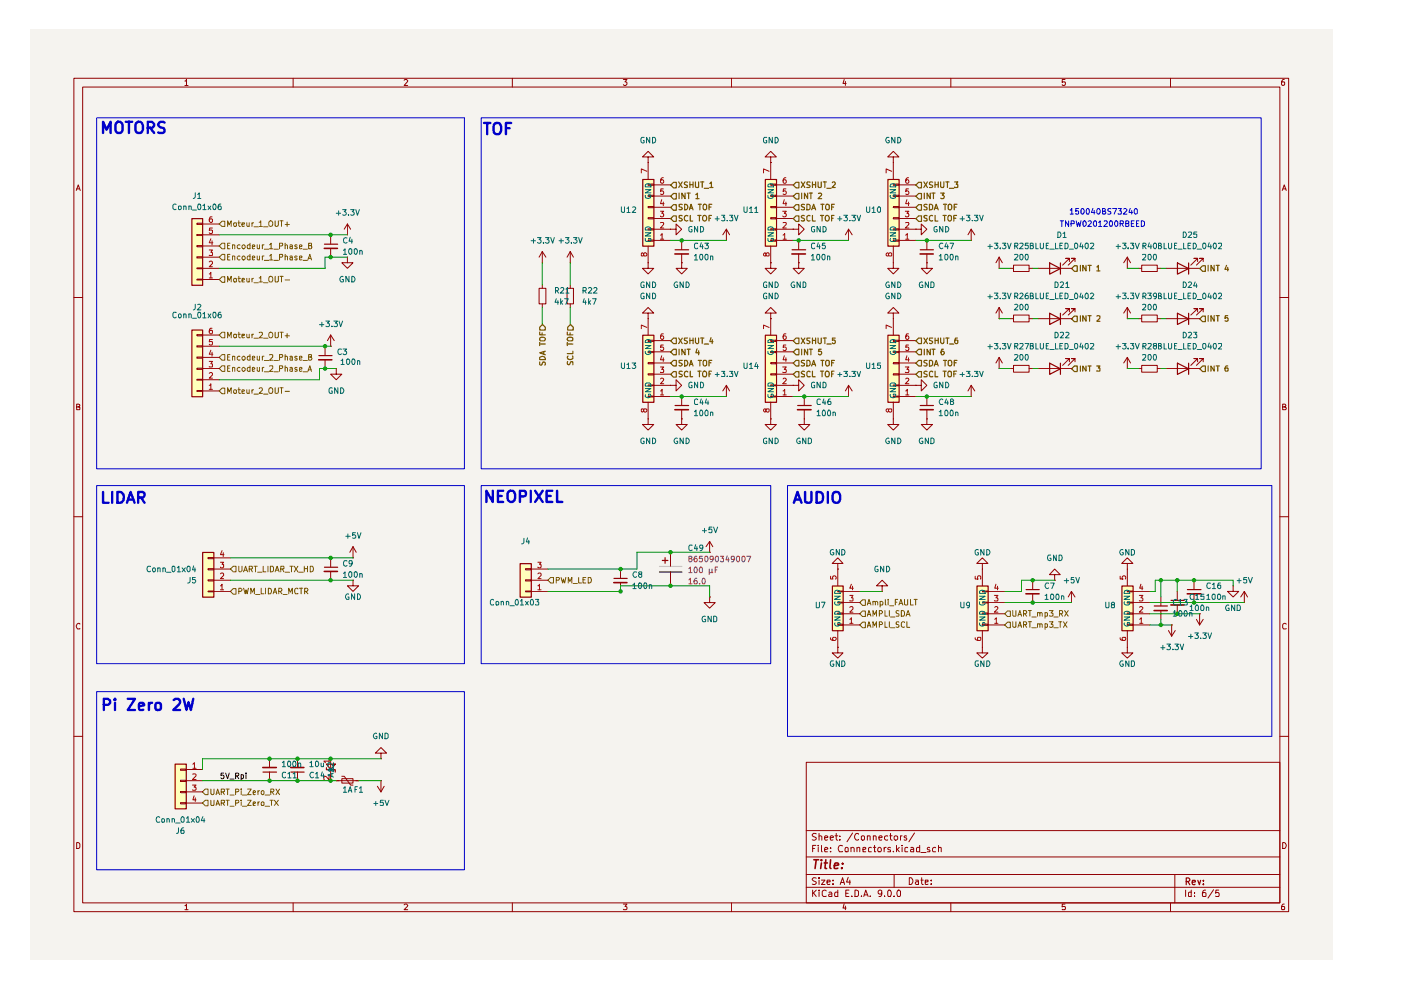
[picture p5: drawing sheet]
<svg xmlns="http://www.w3.org/2000/svg" width="297mm" height="210mm" viewBox="0 0 297 210" stroke-linecap="round" stroke-linejoin="round" font-family="sans-serif">
<path d="M6.3 6.4h276.2v197.1h-276.2z" fill="#f5f3ef"/>
<g fill="none" stroke="#910000" stroke-width=".21">
<path d="M15.7 16.6h257.5v176.7h-257.5zM17.5 18.5h253.9v172.9h-253.9zM39.2 17.2h.2l.1-.4v1.3M39.2 18.1h.7M62.1 16.6v1.9M85.7 17l.2-.2h.3l.2 .3-.7 1h.7M108.6 16.6v1.9M132.2 16.8h.7l-.4 .6 .4 .1v.4l-.2 .2h-.4l-.1-.2M155.1 16.6v1.9M179 16.8l-.3 .9h.7M179.2 17.3v.8M201.6 16.6v1.9"/>
<path d="M225.8 16.8h-.6v.6h.6l.1 .1-.1 .5-.4 .1-.2-.2M248.2 16.6v1.9M272.3 16.8h-.3a.93 .93 0 0 0-.2 1.2h.5l.1-.5-.1-.1h-.5l-.1 .1M16.2 40.4l.4-1.2 .4 1.2M16.3 40h.5M271.9 40.4l.4-1.2 .4 1.2M272 40h.6M15.7 63.1h1.8M271.4 63.1h1.8M16.3 86.3h.4l.2-.3-.1-.2-.5-.1v1.2h.5l.1-.5-.2-.1M271.9 86.3l.6-.1v-.4l-.6-.1v1.2h.6l.2-.4-.3-.2M15.7 109.6h1.8"/>
<path d="M271.4 109.6h1.8M16.9 132.3l-.1-.1a.66 .66 0 0 0-.6 .4 .66 .66 0 0 0 .2 .7h.5M272.7 132.3l-.4-.1-.4 .3v.6l.2 .2h.6M15.7 156.1h1.8M271.4 156.1h1.8M16.3 178.6h.3l.3 .4v.6l-.3 .3h-.3zM170.9 161.6h100.5v29.8h-100.5zM170.9 176.1h100.5M172.3 179.9h.4M173 179.2h-.7v1.4M173.1 176.8l-.6-.1-.3 .3 .1 .3 .7 .2 .1 .2a.51 .51 0 0 1-.4 .4 .51 .51 0 0 1-.5 0M173.5 179.2v.1"/>
<path d="M173.5 179.7v.9M173.7 177.3l.3-.1 .2 .2v.7M173.7 176.7v1.4M174.2 179.2v1.2l.1 .2M174.8 177.6l.7-.1-.1-.2-.4-.1-.2 .2 .1 .7h.5M176 177.6l.7-.1-.1-.2-.4-.1-.2 .2 .1 .7h.5M176.1 179.7v.2M177 177.2h.6M177.3 176.7v1.2l.3 .2M178.1 178v.1M178.1 177.3v.1M178.6 179.3a.64 .64 0 0 0-.8 .1 .64 .64 0 0 0 0 .9l.2 .3 .6-.1"/>
<path d="M179.2 179.7h.4l.2 .1-.1 .8h-.5zM180.4 179.8l.1-.1a.36 .36 0 0 1 .6 .2v.7M180.4 179.7v.9M180.8 176.6l-1.2 1.9M181.7 179.8l.2-.1h.4v.9M181.7 179.7v.9M182 176.9a.55 .55 0 0 0-.7 0 .55 .55 0 0 0-.1 .6l.2 .6h.4l.2-.1M182.6 177.3h.1a.36 .36 0 0 1 .6 .2l-.1 .6h-.3l-.3-.1zM183.9 177.3h.6v.8M183.9 177.2v.9M184.7 179.7h-.3l-.3 .1v.7l.6 .1M185.2 177.3l.4-.1 .2 .2v.7"/>
<path d="M185.2 179.7h.5M185.2 177.2v.9M185.4 179.2v1.4h.3M186.4 177.6l.6-.1-.1-.3-.5 .2v.5l.2 .2h.3M187.5 179.7v.9M187.9 179.7h-.4v.3M188.2 177.3h-.6l-.1 .6a.45 .45 0 0 0 .7 .2M188.6 177.2h.5M188.8 179.7a.35 .35 0 0 0-.4 0 .35 .35 0 0 0-.2 .3l.6 .3v.3h-.6M188.8 176.7v1.2l.3 .2M189.7 177.3h.5l.1 .6-.1 .2h-.4l-.2-.2zM190.1 179.2v1.4"/>
<path d="M190.7 179.7l-.6 .6M190.9 177.2v.9M191.3 179.2v.1M191.3 177.2l-.4 .1v.2M191.3 179.7v.9M192.2 177.3l-.3-.1-.2 .2 .2 .2 .3 .1v.4h-.5M192.4 179.7h-.3l-.2 .1v.7l.5 .1M193.1 179.7h.4l.2 .2v.7h-.6l-.1-.3 .2-.2 .5-.1M193.9 176.6l-1.2 1.9M195 179.2v1.4h-.6l-.1-.8 .3-.1h.4M197.1 179.7h-.3l-.2 .2 .2 .3 .4 .1-.1 .3h-.5M198.4 179.7h-.4l-.3 .3 .2 .6h.5"/>
<path d="M199 179.8l.2-.1h.4v.9M199 179.2v1.4M271.9 178.6a.65 .65 0 0 1 .8 .7 .65 .65 0 0 1-.8 .6zM39.2 192h.2l.1-.3v1.2M39.2 192.9h.7M62.1 191.4v1.9M85.7 191.9l.2-.2h.3l.2 .2-.7 1h.7M108.6 191.4v1.9M132.2 191.7h.7l-.4 .5 .4 .2v.3l-.1 .2-.6-.1M155.1 191.4v1.9M170.9 188.1h100.5M170.9 185.4h100.5"/>
<path d="M170.9 181.7h100.5M172.3 188.7v1.4M172.5 189.3l.6 .8M173.1 186.2l-.6-.1-.3 .3 .3 .4 .6 .3a.51 .51 0 0 1-.4 .4 .51 .51 0 0 1-.5 0M173.1 188.7l-.8 .8M173.7 188.7v.2M173.7 186.1v.2M173.7 186.6v.9M173.7 189.1v1M174.2 186.6h.7l-.7 .9h.7M174.8 180.2l.7-.2-.1-.3h-.4l-.2 .2 .1 .7h.5M175.2 188.9l-.4-.2-.5 .4 .1 .8 .2 .2 .6-.1"/>
<path d="M175.3 187l.7-.1-.1-.3h-.5l-.1 .2 .1 .7h.5M175.8 189.2l.4-.1 .2 .3v.7h-.6l-.1-.4 .7-.2M176.1 180.5v.1M176.6 187.4v.1M176.6 186.6v.2M177.6 188.7v1.4h-.6v-.9h.6M178.1 187.5l.5-1.4 .5 1.4M178.3 187.1h.6M179 191.6l-.3 .9h.7M179.2 192.1v.8M179.3 189.4h.5M179.8 186l-.3 1h.8"/>
<path d="M180 188.7h-.7v1.4h.7M180.2 186.6v.9M180.6 190v.1M181.3 188.7h.3l.4 .4v.6l-.2 .4h-.5zM182.6 190v.1M183 180.2l.6-.2v-.3h-.6v.9h.6M183.1 190.1l.5-1.4 .5 1.4M183.2 189.7h.7M184.5 190v.1M186.9 189.3v.2l-.5 .1-.2-.3v-.3l.2-.3 .5 .2v.8l-.2 .4h-.3M187.5 190v.1M188.2 189l.3-.3a.78 .78 0 0 1 .6 .6 .78 .78 0 0 1-.3 .8l-.5-.1z"/>
<path d="M189.4 180.5v.1M189.6 190v.1M189.6 185.4v2.7M190.2 180.1l.5 .5M190.3 188.8l.4-.1 .2 .3v.8l-.1 .3h-.5l-.1-.3v-.6zM192.8 186.1a.72 .72 0 0 1 .8 .7 .72 .72 0 0 1-.8 .7zM194.1 186.6h.5l.1 .9M194.7 186.9h-.4l-.2 .3 .2 .3h.4M195.2 186.6h.5M195.2 180.8h1.1M195.4 186.1v1.2l.3 .2M196.2 187l.6-.1v-.3h-.6v.9h.6"/>
<path d="M197.4 187.4v.1M197.4 186.6v.2M201.6 191.4v1.9M225.8 191.7h-.6v.6l.6-.1 .1 .2-.1 .5-.6-.1M248.2 191.4v1.9M249.1 185.4v6M251.4 188.7v1.4M252.6 188.7v1.4h-.5l-.1-.8 .2-.2 .4 .1M253.2 190v.1M253.2 189.2v.2M255.6 188.7l-.5 .2-.2 .9 .1 .3 .7-.1-.1-.7-.4-.1-.3 .3M257.3 188.6l-1.2 1.8"/>
<path d="M258.4 188.7h-.6l-.1 .7 .2-.2 .5 .1v.8l-.7-.1M272.3 191.7h-.3a.93 .93 0 0 0-.2 1.2h.5l.1-.5-.1-.2h-.5l-.1 .2"/>
<circle cx="186.5" cy="180.2" r=".44"/>
</g>
<path d="M251.5 186.9h.5l.3-.3v-.2l-.3-.3h-.5v1.5M251.8 186.9l.5 .7M252.8 187.1l.6-.1v-.4h-.5l-.1 .2 .1 .7h.5M254 186.6l.3 1 .3-1M255.1 187.4v.2M255.1 186.6v.2" fill="none" stroke="#910000" stroke-width=".25"/>
<path d="M172.6 182.3h1M173.1 182.3l-.3 1.8M174.2 182.3v.2M174.2 183l-.2 1.1M174.8 183h.6M175.1 182.3l-.2 1.8h.4M176.1 182.3l-.2 1.6 .3 .2M176.9 183.6l.9-.2-.1-.4h-.7l-.1 .9 .1 .2h.6M178.5 184v.1M178.6 183v.2" fill="none" stroke="#910000" stroke-width=".34"/>
<g fill="#ffb">
<path d="M110.2 119.5h2.4v7.1h-2.4z"/>
<path d="M136.2 71h2.4v14.3h-2.4z"/>
<path d="M207.1 124.2h2.4v9.5h-2.4z"/>
<path d="M237.8 124.2h2.4v9.5h-2.4z"/>
<path d="M176.4 124.2h2.3v9.5h-2.3z"/>
<path d="M188.2 38h2.4v14.2h-2.4z"/>
<path d="M162.2 38h2.4v14.2h-2.4z"/>
<path d="M162.2 71h2.4v14.3h-2.4z"/>
<path d="M188.2 71h2.4v14.3h-2.4z"/>
<path d="M136.2 38h2.4v14.2h-2.4z"/>
<path d="M40.6 69.9h2.3v14.2h-2.3z"/>
<path d="M40.6 46.3h2.3v14.2h-2.3z"/>
<path d="M42.9 117.1h2.4v9.5h-2.4z"/>
<path d="M37.1 162h2.4v9.4h-2.4z"/>
</g>
<path d="M217.6 125h2.7M244.7 128.5h2.8M248.3 127.3h2.8M251.8 125h2.8" fill="none" stroke="#910000" stroke-width=".25"/>
<path d="M217.5 125.9h2.8M244.7 129.5h2.8M248.2 128.3h2.8M251.7 125.9h2.9" fill="none" stroke="#910000" stroke-width=".34"/>
<path d="M218.9 123v2M218.9 125.9v1.9M246.1 126.6v1.8M246.1 129.5v1.8M249.6 125.4v1.9M249.6 128.3v1.8M253.2 123v2M253.2 125.9v1.9M261.5 124.2v1.2h1.1l-1.1 1.2-1.2-1.2h1.2M261.5 124.2h.1" fill="none" stroke="#910000" stroke-width=".21"/>
<path d="M227.8 67h.6v1.2h-.6l-.6-.6z" fill="#f5f3ef"/>
<path d="M227.8 67h.6v1.2h-.6l-.6-.6zM229.1 66.9v1.2M230.3 66.9v1.2l-.7-1.2v1.2M230.7 66.9h.7M231 66.9v1.2M232.5 67h.7v.4l-.7 .7h.7" fill="none" stroke="#765500" stroke-width=".25"/>
<path d="M227.8 77.6h.6v1.2h-.6l-.6-.6z" fill="#f5f3ef"/>
<path d="M227.8 77.6h.6v1.2h-.6l-.6-.6zM229.1 77.6v1.1M230.3 77.6v1.1l-.7-1.1v1.1M230.7 77.6h.7M231 77.6v1.1M232.5 77.6h.7l-.3 .4 .3 .1v.5h-.7" fill="none" stroke="#765500" stroke-width=".25"/>
<path d="M239 67.6h.1M239 78.1h.1M239 65.2l-.7 1.2M239 65.2l.7 1.2M239 65.2v2.4M239 75.8v2.3M239 75.8l-.7 1.2M239 75.8l.7 1.2M241.4 67.6h.7M242.1 66.8h3.3v1.4h-3.3zM245.4 67.6h.7" fill="none" stroke="#910000" stroke-width=".21"/>
<path d="M255 77.6h.6v1.2h-.6l-.6-.6z" fill="#f5f3ef"/>
<path d="M255 77.6h.6v1.2h-.6l-.6-.6zM256.2 77.6v1.1M257.4 77.6v1.1l-.6-1.1v1.1M257.9 77.6h.6M258.2 77.6v1.1M260.3 77.6h-.3l-.3 .4v.5l.2 .2h.4v-.7h-.4l-.2 .2" fill="none" stroke="#765500" stroke-width=".25"/>
<path d="M241.4 78.1h.7M242.1 77.5h3.3v1.4h-3.3zM245.4 78.1h.7" fill="none" stroke="#910000" stroke-width=".21"/>
<path d="M255 67h.6v1.2h-.6l-.6-.6z" fill="#f5f3ef"/>
<path d="M255 67h.6v1.2h-.6l-.6-.6zM256.2 66.9v1.2M257.4 66.9v1.2l-.6-1.2v1.2M257.9 66.9h.6M258.2 66.9v1.2M260.3 66.9h-.5l-.1 .6 .2-.1h.3l.2 .2-.1 .4h-.6" fill="none" stroke="#765500" stroke-width=".25"/>
<path d="M247.2 56.9h7.1M253.9 55.5v-.7h-.7h.7l-1.4 1.4M255.1 55.5v-.7h-.8h.8l-1.4 1.4" fill="none" stroke="#910000" stroke-width=".21"/>
<path d="M249.6 55.8l2.4 1.1-2.4 1.2zM252 55.8v2.3" fill="none" stroke="#910000" stroke-width=".25"/>
<path d="M255 56.3h.6v1.2h-.6l-.6-.6z" fill="#f5f3ef"/>
<path d="M255 56.3h.6v1.2h-.6l-.6-.6zM256.2 56.3v1.1M257.4 56.3v1.1l-.6-1.1v1.1M257.9 56.3h.6M258.2 56.3v1.1M260.1 56.3l-.4 .8h.8M260.3 56.7v.7" fill="none" stroke="#765500" stroke-width=".25"/>
<path d="M247.2 67.6h7.1M253.9 66.1v-.7h-.7h.7l-1.4 1.4M255.1 66.1v-.7h-.8h.8l-1.4 1.4" fill="none" stroke="#910000" stroke-width=".21"/>
<path d="M249.6 66.4l2.4 1.2-2.4 1.2zM252 66.4v2.4" fill="none" stroke="#910000" stroke-width=".25"/>
<path d="M227.8 56.3h.6v1.2h-.6l-.6-.6z" fill="#f5f3ef"/>
<path d="M227.8 56.3h.6v1.2h-.6l-.6-.6zM229.1 56.3v1.1M230.3 56.3v1.1l-.7-1.1v1.1M230.7 56.3h.7M231 56.3v1.1M232.5 56.6h.2l.2-.3v1.1M232.5 57.4h.7" fill="none" stroke="#765500" stroke-width=".25"/>
<g fill="none" stroke="#910000" stroke-width=".21">
<path d="M115 55.7h.1M115 53.3v2.4M115 53.3l-.7 1.2M115 53.3l.7 1.2M120.9 55.7h.1M120.9 53.3l-.7 1.2M120.9 53.3l.7 1.2M120.9 53.3v2.4M137.4 55.7v1.2h1.2l-1.2 1.2-1.2-1.2h1.2M137.4 55.7h.1M144.5 55.7v1.2h1.2l-1.2 1.2-1.2-1.2h1.2M144.5 55.7h.1"/>
<path d="M144.5 51v1.9M144.5 53.8v1.9M239 56.9h.1M239 54.5l-.7 1.2M239 54.5l.7 1.2M239 54.5v2.4M241.4 56.9h.7M242.1 56.2h3.3v1.4h-3.3zM245.4 56.9h.7M114.3 61.1h1.4v3.3h-1.4zM115 60.5v.6M115 64.4v.8"/>
<path d="M120.2 61.1h1.4v3.3h-1.4zM120.9 60.5v.6M120.9 64.4v.8M137.4 66.4h1.2l-1.2-1.2-1.2 1.2h1.2v1.2M137.4 67.6h.1"/>
</g>
<path d="M143.1 53h2.9" fill="none" stroke="#910000" stroke-width=".25"/>
<path d="M143.1 53.8h2.9" fill="none" stroke="#910000" stroke-width=".34"/>
<path d="M116.8 122.4h.5v1.2h-.5l-.6-.6z" fill="#f5f3ef"/>
<path d="M116.8 122.4h.5v1.2h-.5l-.6-.6zM117.9 123l.6-.1 .1-.3-.2-.2h-.5v1.2M119 122.4l.3 1.2 .2-.8 .2 .8 .3-1.2M120.5 123.6v-1.2l.3 .9 .4-.9v1.2M121.5 123.7h.9M122.7 122.4v1.2h.6M123.6 122.9h.4M124.2 122.4h-.6v1.2h.6M124.7 122.4h.4a.66 .66 0 0 1 .3 .8 .66 .66 0 0 1-.7 .4z" fill="none" stroke="#765500" stroke-width=".21"/>
<path d="M136.3 71.1h2.3v14.2h-2.3zM143.1 86h2.9M110.3 119.5h2.3v7.1h-2.3zM140.4 118.8h1.2M141 118.2v1.2M130.2 122.6h2.8" fill="none" stroke="#910000" stroke-width=".25"/>
<g fill="none" stroke="#910000" stroke-width=".21">
<path d="M137.4 79.2h1.2v.3h-1.2zM137.4 76.9h1.2v.2h-1.2zM137.4 74.5h1.2v.3h-1.2zM137.4 72.1h1.2v.3h-1.2zM137.4 67.6v3.4M138.6 79.3h3.6M138.6 77h3.6M138.6 74.6h3.6M138.6 72.2h3.6M137.4 84h1.2v.2h-1.2zM137.4 81.6h1.2v.2h-1.2zM137.4 88.8v1.2h1.2l-1.2 1.2-1.2-1.2h1.2"/>
<path d="M137.4 88.8h.1M137.4 85.3v3.5M138.6 84.1h3.6M138.6 81.7h3.6M142.2 81.7h1.1v-1.2l1.2 1.2-1.2 1.2v-1.2M142.2 81.7h.1M144.5 88.8v1.2h1.2l-1.2 1.2-1.2-1.2h1.2M144.5 88.8h.1M144.5 84.1v1.8M144.5 86.9v1.9M154 84.1h.1M154 81.7l-.8 1.2"/>
<path d="M154 81.7l.7 1.2M154 81.7v2.4M142.2 117.1v3M150.5 117.1h.1M150.5 114.8l-.8 1.1M150.5 114.8l.6 1.1M150.5 114.8v2.3M111.4 125.3h1.2v.2h-1.2zM111.4 122.9h1.2v.3h-1.2zM111.4 120.6h1.2v.2h-1.2zM112.6 125.4h3.6M112.6 123h3.6"/>
<path d="M112.6 120.6h3.6M131.6 120.6v2M131.6 123.5v1.9M142.2 121.2v3M150.5 126.6v1.2h1.1l-1.1 1.1-1.2-1.1h1.2M150.5 126.6h.1"/>
</g>
<g fill="none" stroke="#b90000" stroke-width=".21">
<path d="M137.2 69.4l-1.2-.5v.8M140 77.8h.7l-.4 .5h.3v.7l-.6-.1M140.3 75.4l-.3 .9h.8M140.6 73.2h-.5l-.1 .5h.6v.6h-.4l-.2-.1M140.6 70.8l-.4 .1a.7 .7 0 0 0 .3 1.1l.2-.3-.1-.4-.3-.1-.3 .3M140.6 75.9v.7M136.5 86.9l.1-.2h.4l.2 .2v.2l-.3 .3h-.2l-.4-.7-.3 .1v.4l.1 .2 .4-.3M140 82.9h.2l.2-.4v1.2M140 80.3l.5-.1 .2 .2-.7 1h.7M140 83.7h.7M114 119.2h.7l-.3 .4 .3 .1v.5l-.1 .2h-.4l-.2-.2M114 124.2h.2l.2-.3v1.2"/>
<path d="M114 121.7l.2-.2h.4l.1 .2v.3l-.7 .7h.7M114 125.1h.7"/>
</g>
<path d="M136.8 74.5v.4a.67 .67 0 0 0 .7 .3 .67 .67 0 0 0 .5-.5l-.2-.3h-.3v.3M136.8 73.2h1.2l-1.2 .7h1.2M136.8 72.2a.66 .66 0 0 1 .8-.2 .66 .66 0 0 1 .4 .6h-1.2zM136.8 83.7v.4a.67 .67 0 0 0 .7 .2 .67 .67 0 0 0 .5-.5l-.2-.2h-.3v.2M136.8 82.4h1.2l-1.2 .7h1.2M136.8 81.4l.3-.2h.6l.2 .2 .1 .5h-1.2z" fill="none" stroke="#006665" stroke-width=".21"/>
<path d="M143.1 86.9h2.9M130.1 123.5h2.8" fill="none" stroke="#910000" stroke-width=".34"/>
<path d="M139.8 120.1h4.8" fill="none" stroke="#c2c2c2" stroke-width=".25"/>
<path d="M139.8 121.3h4.8" fill="none" stroke="#000" stroke-width=".25"/>
<path d="M182.3 127.8l.6-.6h.6v1.2h-.6z" fill="#f5f3ef"/>
<g fill="none" stroke="#765500" stroke-width=".21">
<path d="M182.9 127.2h.6v1.2h-.6l-.6-.6zM183.9 128.3l.3-1.2 .5 1.2M184 127.9h.6M185.1 127.6l.3-.1 .2 .2v.6M185.1 127.5v.8M185.6 127.7l.2-.2 .3 .2v.6M186.6 127.6a.36 .36 0 0 1 .6 .2l-.1 .5h-.5M186.6 127.5v1.2M187.7 127.1v1l.2 .2M188.3 127.1v.2M188.3 127.5v.8M188.6 128.4h.9"/>
<path d="M189.8 127.7h.4M190.3 127.1h-.5v1.2M190.6 128.3l.4-1.2 .4 1.2M190.8 127.9h.5M191.8 127.1v1l.1 .2 .5-.1v-1.1M193 127.1v1.2h.6M193.8 127.1h.7M194.1 127.1v1.2"/>
</g>
<path d="M182.3 130.1l.6-.6h.6v1.2h-.6z" fill="#f5f3ef"/>
<path d="M182.9 129.5h.6v1.2h-.6l-.6-.6zM183.9 130.6l.3-1.1 .5 1.1M184 130.3h.6M185.1 130.6v-1.1l.3 .8 .4-.8v1.1M186.4 130.1h.5l.2-.4-.2-.2h-.5v1.1M187.6 129.5v1.1h.5M188.6 129.5v1.1M188.8 130.8h.9M190.6 129.5h-.4l-.2 .1v.4l.6 .2-.1 .4h-.5M191.1 129.5h.5l.2 .3v.6l-.2 .2h-.5zM192.1 130.6l.4-1.1 .5 1.1M192.3 130.3h.5" fill="none" stroke="#765500" stroke-width=".21"/>
<path d="M182.3 132.5l.6-.6h.6v1.2h-.6z" fill="#f5f3ef"/>
<path d="M182.9 131.9h.6v1.2h-.6l-.6-.6zM183.9 133l.3-1.2 .5 1.2M184 132.7h.6M185.1 133v-1.2l.3 .9 .4-.9v1.2M186.4 132.4h.5l.2-.3-.2-.3h-.5v1.2M187.6 131.8v1.2h.5M188.6 131.8v1.2M188.8 133.1h.9M190.6 131.9l-.4-.1-.2 .2v.3l.6 .3v.3h-.6M191.8 132l-.2-.2-.4 .2-.1 .8a.45 .45 0 0 0 .7 .1M192.3 131.8v1.2h.6" fill="none" stroke="#765500" stroke-width=".21"/>
<g fill="none" stroke="#910000" stroke-width=".21">
<path d="M208.3 119.5h1.2l-1.2-1.2-1.2 1.2h1.2v1.1M239 119.5h1.2l-1.2-1.2-1.2 1.2h1.2v1.1M208.3 132.3h1.2v.3h-1.2zM208.3 130h1.2v.2h-1.2zM208.3 127.7h1.2v.1h-1.2zM208.3 125.3h1.2v.2h-1.2zM208.3 120.6h.1M208.3 137.2v1.2h1.2l-1.2 1.1-1.2-1.1h1.2M208.3 137.2h.1M208.3 120.6v3.6M208.3 133.7v3.5M209.5 132.5h3.5"/>
<path d="M209.5 130.1h3.5M209.5 127.8h3.5M209.5 125.4h3.5M239 132.3h1.2v.3h-1.2zM239 130h1.2v.2h-1.2zM239 127.7h1.2v.1h-1.2zM239 125.3h1.2v.2h-1.2zM239 137.2v1.2h1.2l-1.2 1.1-1.2-1.1h1.2M239 137.2h.1M239 120.6h.1M239 120.6v3.6M239 133.7v3.5"/>
<path d="M240.2 132.5h3.6M240.2 130.1h3.6M240.2 127.8h3.6M240.2 125.4h3.6M247.7 133.7l.7 1.2M248.4 132.5h.1M248.4 132.5v2.4M249.2 133.7l-.8 1.2M253.7 131.3l.6 1.2M254.3 130.1h.1M254.3 130.1v2.4M255.1 131.3l-.8 1.2"/>
<path d="M263.8 127.8h.1M263.8 125.4l-.7 1.2M263.8 125.4l.7 1.2M263.8 125.4v2.4"/>
</g>
<path d="M207.1 124.2h2.4v9.5h-2.4zM237.9 124.2h2.3v9.5h-2.3z" fill="none" stroke="#910000" stroke-width=".25"/>
<g fill="none" stroke="#b90000" stroke-width=".21">
<path d="M206.8 135.2l.1 .4 .9 .2 .1-.2v-.5l-.6 .1v.4l.1 .2M206.8 122.2v.6h.5v-.5l.1-.2h.4l.1 .2v.5M210.8 126.2h.8l-.4 .5h.3v.7l-.7-.1M210.9 131.3l.3-.3v1.2M210.9 128.8l.4-.2 .3 .3-.8 .9h.8M210.9 132.2h.7M211.2 123.9l-.3 .8h.8M211.5 124.3v.8M237.5 135.2v.3a.73 .73 0 0 0 1.2 .1l-.1-.5h-.5l-.2 .5 .3 .2M237.5 122.2v.6h.6l-.2-.5 .3-.2 .4 .1v.6M241.6 126.2h.7l-.4 .5 .4 .2v.4l-.2 .1-.5-.1M241.6 131.3l.4-.3v1.2"/>
<path d="M241.6 128.8l.5-.2 .2 .3-.7 .9h.7M241.6 132.2h.7M241.9 123.9l-.3 .8h.7M242.1 124.3v.8"/>
</g>
<path d="M207.7 132.1v.4a.67 .67 0 0 0 .7 .3 .67 .67 0 0 0 .5-.6l-.2-.2h-.3v.2M207.7 130.8h1.2l-1.2 .7h1.2M207.7 129.8l.2-.2h.6l.3 .2 .1 .4h-1.2zM207.7 127.6v.5l.2 .2h.6l.3-.2v-.5h-.4v.2M207.7 126.4h1.2l-1.2 .7h1.2M207.7 125.4a.66 .66 0 0 1 .7-.2 .66 .66 0 0 1 .5 .6h-1.2zM238.3 130.8h1.2l-1.2 .7h1.2M238.3 126.4h1.2l-1.2 .7h1.2M238.4 132.1l-.1 .1a.66 .66 0 0 0 .5 .5 .66 .66 0 0 0 .7-.2l-.1-.5h-.4v.2M238.4 127.6l-.1 .3 .4 .4h.6l.2-.2v-.5h-.5v.2M238.5 129.7l.8-.1 .2 .2v.4h-1.2zM238.5 125.2h.9l.1 .2v.4h-1.2z" fill="none" stroke="#006665" stroke-width=".21"/>
<path d="M213.6 129.5h.6v1.2h-.6l-.6-.6z" fill="#f5f3ef"/>
<g fill="none" stroke="#765500" stroke-width=".21">
<path d="M213.6 129.5h.6v1.2h-.6l-.6-.6zM214.7 129.5v1l.2 .1h.5v-1.1M215.8 130.6l.4-1.1 .4 1.1M215.9 130.3h.6M217 130.1l.6-.1v-.5h-.6v1.1M217.3 130.1l.4 .5M218 129.5h.7M218.4 129.5v1.1M218.8 130.8h.9M220 130h.5v.6M220 129.9v.7M220.5 130l.1-.1 .4 .1v.6"/>
<path d="M221.6 130h.5v.6h-.5M221.6 129.9v1.2M222.5 129.5h.8l-.5 .5 .5 .1v.4l-.2 .1h-.6M223.4 130.8h1M224.6 130.1h.5l.2-.1v-.4l-.2-.1h-.5v1.1M225 130.1l.3 .5M225.7 129.5l.8 1.1M226.5 129.5l-.8 1.1"/>
</g>
<path d="M213.6 131.9h.6v1.2h-.6l-.6-.6z" fill="#f5f3ef"/>
<g fill="none" stroke="#765500" stroke-width=".21">
<path d="M213.6 131.9h.6v1.2h-.6l-.6-.6zM214.7 131.8v1l.3 .2 .4-.1v-1.1M215.8 133l.4-1.2 .4 1.2M215.9 132.7h.6M217 132.4h.6v-.5l-.6-.1v1.2M217.3 132.4l.4 .6M218 131.8h.7M218.4 131.8v1.2M218.8 133.1h.9M220 132.3h.5v.7M220 132.2v.8M220.5 132.4l.1-.2 .4 .2v.6"/>
<path d="M221.6 132.3h.5v.6h-.5M221.6 132.2v1.2M222.5 131.8h.8l-.5 .5 .5 .2-.1 .4h-.7M223.4 133.1h1M224.5 131.8h.6M224.8 131.8v1.2M225.5 131.8l.7 1.2M226.2 131.8l-.7 1.2"/>
</g>
<g fill="none" stroke="#910000" stroke-width=".21">
<path d="M163.4 39h1.2v.3h-1.2zM163.4 33.3h1.2l-1.2-1.2-1.2 1.2h1.2v1.2M163.4 34.5h.1M163.4 34.5v3.5M164.6 39.2h3.5M189.4 39h1.2v.3h-1.2zM189.4 33.3h1.2l-1.2-1.2-1.2 1.2h1.2v1.2M189.4 34.5h.1M189.4 34.5v3.5M190.6 39.2h3.5M163.4 50.9h1.2v.2h-1.2zM163.4 48.5h1.2v.3h-1.2z"/>
<path d="M163.4 46.1h1.2v.3h-1.2zM163.4 43.8h1.2v.2h-1.2zM163.4 41.4h1.2v.3h-1.2zM163.4 52.2v3.5M164.6 51h3.5M164.6 48.6h3.5M164.6 46.3h3.5M164.6 43.9h3.5M164.6 41.6h3.5M169.3 55.7v1.2h1.2l-1.2 1.2-1.2-1.2h1.2M169.3 55.7h.1M179.9 51h.1"/>
<path d="M179.9 48.6l-.7 1.2M179.9 48.6l.8 1.2M179.9 48.6v2.4M189.4 50.9h1.2v.2h-1.2zM189.4 48.5h1.2v.3h-1.2zM189.4 46.1h1.2v.3h-1.2zM189.4 43.8h1.2v.2h-1.2zM189.4 41.4h1.2v.3h-1.2zM189.4 55.7v1.2h1.2l-1.2 1.2-1.2-1.2h1.2M189.4 55.7h.1M189.4 52.2v3.5M190.6 51h3.5"/>
<path d="M190.6 48.6h3.5M190.6 46.3h3.5M190.6 43.9h3.5M190.6 41.6h3.5M220.1 56.9h7.1M226.7 55.5v-.7h-.7h.7l-1.4 1.4M227.9 55.5v-.7h-.7h.7l-1.4 1.4M163.4 66.4h1.2l-1.2-1.2-1.2 1.2h1.2v1.2M163.4 67.6h.1M189.4 66.4h1.2l-1.2-1.2-1.2 1.2h1.2v1.2M189.4 67.6h.1M220.1 78.1h7.1"/>
<path d="M220.1 67.6h7.1M226.7 76.7v-.7h-.7h.7l-1.4 1.5M226.7 66.1v-.7h-.7h.7l-1.4 1.4M227.9 76.7v-.7h-.7h.7l-1.4 1.5M227.9 66.1v-.7h-.7h.7l-1.4 1.4M247.2 78.1h7.1M253.9 76.7v-.7h-.7h.7l-1.4 1.5M255.1 76.7v-.7h-.8h.8l-1.4 1.5M189.4 88.8v1.2h1.2l-1.2 1.2-1.2-1.2h1.2M189.4 88.8h.1M196.5 88.8v1.2h1.2l-1.2 1.2-1.2-1.2h1.2M196.5 88.8h.1"/>
<path d="M196.5 84.1v1.8M196.5 86.9v1.9M177.6 119.5h1.1l-1.1-1.2-1.2 1.2h1.2v1.1M177.6 132.3h1.1v.3h-1.1zM177.6 130h1.1v.2h-1.1zM177.6 127.7h1.1v.1h-1.1zM177.6 125.3h1.1v.2h-1.1zM177.6 137.2v1.2h1.1l-1.1 1.1-1.2-1.1h1.2M177.6 137.2h.1M177.6 120.6h.1M177.6 120.6v3.6M177.6 133.7v3.5"/>
<path d="M178.7 132.5h3.6M178.7 130.1h3.6M178.7 127.8h3.6M178.7 125.4h3.6M187 124.2h1.2l-1.2-1.2-1.2 1.2h1.2v1.2M187 125.4h.1M223.6 121.8h1.2l-1.2-1.2-1.1 1.2h1.1v1.2M223.6 123h.1M227.2 127.8h.1M227.2 125.4l-.7 1.2M227.2 125.4l.7 1.2M227.2 125.4v2.4"/>
</g>
<path d="M162.3 38.1h2.3v14.1h-2.3zM188.3 38.1h2.3v14.1h-2.3zM222.5 55.8l2.3 1.1-2.3 1.2zM224.8 55.8v2.3M222.5 77l2.3 1.2-2.3 1.2zM222.5 66.4l2.3 1.2-2.3 1.2zM224.8 66.4v2.4M224.8 77v2.4M249.6 77l2.4 1.2-2.4 1.2zM252 77v2.4M195.1 86h2.8M176.5 124.2h2.3v9.5h-2.3z" fill="none" stroke="#910000" stroke-width=".25"/>
<g fill="none" stroke="#b90000" stroke-width=".21">
<path d="M163.1 36.3l-1.2-.5v.9M166.6 37.7h-.2a.73 .73 0 0 0-.1 1.2l.3-.1 .1-.4-.2-.3-.5 .3M189.1 36.3l-1.2-.5v.9M192.6 37.7h-.2a.73 .73 0 0 0-.1 1.2l.3-.1 .1-.4-.3-.3-.4 .3M162.4 53.8l.2-.2 .5 .2-.1 .5h-.4l-.4-.7-.3 .2 .2 .5h.2l.1-.2M165.9 44.8h.8l-.4 .4 .4 .3-.1 .4-.5 .1-.2-.2M166 49.9l.4-.4v1.2M166 47.2h.6l.1 .3-.8 .8h.8M166 50.7h.7M166.3 42.3l-.3 .9h.8M166.6 40h-.5l-.1 .6 .2-.1 .4 .1v.5h-.6M166.6 42.8v.8"/>
<path d="M188.4 53.8l.2-.2 .5 .2v.4l-.5 .1-.2-.2v-.3l-.3-.2-.2 .2v.3l.1 .2h.3l.1-.2M191.9 44.8h.8l-.4 .4 .4 .3-.1 .4-.5 .1-.2-.2M192 49.9l.4-.4v1.2M192 47.2h.6l.1 .3-.8 .8h.8M192 50.7h.7M192.3 42.3l-.3 .9h.8M192.6 40h-.5l-.1 .6 .2-.1 .4 .1v.5h-.6M192.6 42.8v.8M176.1 135.2l.1 .4a.82 .82 0 0 0 1.1 0l-.2-.5h-.5l-.1 .5 .3 .2M176.1 122.2v.6h.5v-.6l.4-.1 .3 .2-.2 .5M180.2 131.3l.3-.3v1.2M180.2 128.8l.1-.2h.4l.1 .2v.3l-.6 .7h.6"/>
<path d="M180.2 126.2h.6l-.3 .5 .3 .1v.5h-.6M180.2 132.2h.6M180.5 123.9l-.3 .8h.7M180.8 124.3v.8"/>
</g>
<g fill="none" stroke="#006665" stroke-width=".21">
<path d="M162.8 39.2a.66 .66 0 0 1 .8-.2 .66 .66 0 0 1 .4 .6h-1.2zM188.9 39h.8l.2 .2v.4h-1.2zM162.8 50.5v.6l.3 .1h.6l.2-.1v-.6h-.4v.2M162.8 49.4h1.2l-1.2 .6h1.2M162.8 48.3a.66 .66 0 0 1 .8-.2 .66 .66 0 0 1 .4 .7h-1.2zM162.8 41.4v.4a.67 .67 0 0 0 .7 .3 .67 .67 0 0 0 .5-.5l-.2-.3h-.3v.3M162.8 40.2h1.2l-1.2 .7h1.2M188.7 49.4h1.2l-1.2 .6h1.2M188.7 40.2h1.2l-1.2 .7h1.2M188.8 50.5l-.1 .4 .4 .3h.6l.2-.1v-.6h-.5v.2M188.8 41.4l-.1 .1a.66 .66 0 0 0 .5 .6 .66 .66 0 0 0 .7-.3l-.1-.5h-.4v.3M188.9 48.2h.8l.2 .1v.5h-1.2z"/>
<path d="M177 130.8h1.1l-1.1 .7h1.1M177 126.4h1.1l-1.1 .7h1.1M177 132.1a.54 .54 0 0 0 .6 .7 .54 .54 0 0 0 .5-.8h-.5v.2M177 129.8l.2-.2h.7l.2 .6h-1.1zM177 127.6a.45 .45 0 0 0 .2 .7h.7a.45 .45 0 0 0 .2-.7h-.5v.2M177.1 125.2h.9l.1 .6h-1.1z"/>
</g>
<path d="M195.1 86.9h2.8" fill="none" stroke="#910000" stroke-width=".34"/>
<path d="M168.8 38.7h.6v1.1h-.6l-.6-.6z" fill="#f5f3ef"/>
<path d="M168.2 39.2l.6-.5h.6v1.1h-.6zM169.9 38.6l.7 1.2M170.6 38.6l-.7 1.2M171.7 38.7l-.5-.1-.1 .1v.4l.6 .3-.1 .4h-.5M172.3 38.6v1.2M172.3 39.2h.6M172.9 38.6v1.2M173.4 38.6v1l.2 .2 .5-.1v-1.1M174.5 38.6h.7M174.9 38.6v1.2M175.3 39.9h.9M176.5 38.7l.4-.1 .2 .1v.4l-.7 .7h.7" fill="none" stroke="#765500" stroke-width=".25"/>
<path d="M168.8 41h.6v1.2h-.6l-.6-.6z" fill="#f5f3ef"/>
<path d="M168.8 41h.6v1.2h-.6l-.6-.6zM170 40.9v1.2M171.2 40.9v1.2l-.6-1.2v1.2M171.6 40.9h.7M171.9 40.9v1.2M173.5 41l.4-.1 .3 .4-.8 .8h.8" fill="none" stroke="#765500" stroke-width=".25"/>
<path d="M136.3 38.1h2.3v14.1h-2.3zM167.9 53h2.9M195.1 53h2.8M162.3 71.1h2.3v14.2h-2.3zM188.3 71.1h2.3v14.2h-2.3zM169.1 86h2.9" fill="none" stroke="#910000" stroke-width=".25"/>
<path d="M167.9 53.8h2.9M195.1 53.8h2.8M169.1 86.9h2.9" fill="none" stroke="#910000" stroke-width=".34"/>
<g fill="none" stroke="#910000" stroke-width=".21">
<path d="M137.4 39h1.2v.3h-1.2zM137.4 33.3h1.2l-1.2-1.2-1.2 1.2h1.2v1.2M137.4 34.5h.1M137.4 34.5v3.5M138.6 39.2h3.6M137.4 50.9h1.2v.2h-1.2zM137.4 48.5h1.2v.3h-1.2zM137.4 46.1h1.2v.3h-1.2zM137.4 43.8h1.2v.2h-1.2zM137.4 41.4h1.2v.3h-1.2zM137.4 52.2v3.5M138.6 51h3.6"/>
<path d="M138.6 48.6h3.6M138.6 46.3h3.6M138.6 43.9h3.6M138.6 41.6h3.6M142.2 48.6h1.1v-1.1l1.2 1.1-1.2 1.2v-1.2M142.2 48.6h.1M154 51h.1M154 48.6l-.8 1.2M154 48.6l.7 1.2M154 48.6v2.4M163.4 55.7v1.2h1.2l-1.2 1.2-1.2-1.2h1.2M163.4 55.7h.1"/>
<path d="M168.1 48.6h1.2v-1.1l1.2 1.1-1.2 1.2v-1.2M168.1 48.6h.1M169.3 51v1.9M169.3 53.8v1.9M196.5 55.7v1.2h1.2l-1.2 1.2-1.2-1.2h1.2M196.5 55.7h.1M196.5 51v1.9M196.5 53.8v1.9M163.4 79.2h1.2v.3h-1.2zM163.4 76.9h1.2v.2h-1.2zM163.4 74.5h1.2v.3h-1.2zM163.4 72.1h1.2v.3h-1.2z"/>
<path d="M163.4 67.6v3.4M164.6 79.3h3.5M164.6 77h3.5M164.6 74.6h3.5M164.6 72.2h3.5M189.4 79.2h1.2v.3h-1.2zM189.4 76.9h1.2v.2h-1.2zM189.4 74.5h1.2v.3h-1.2zM189.4 72.1h1.2v.3h-1.2zM189.4 67.6v3.4M190.6 79.3h3.5M190.6 77h3.5"/>
<path d="M190.6 74.6h3.5M190.6 72.2h3.5M163.4 84h1.2v.2h-1.2zM163.4 81.6h1.2v.2h-1.2zM163.4 88.8v1.2h1.2l-1.2 1.2-1.2-1.2h1.2M163.4 88.8h.1M163.4 85.3v3.5M164.6 84.1h3.5M164.6 81.7h3.5M168.1 81.7h1.2v-1.2l1.2 1.2-1.2 1.2v-1.2M168.1 81.7h.1M170.5 88.8v1.2h1.2l-1.2 1.2-1.2-1.2h1.2"/>
<path d="M170.5 88.8h.1M170.5 84.1v1.8M170.5 86.9v1.9M179.9 84.1h.1M179.9 81.7l-.7 1.2M179.9 81.7l.8 1.2M179.9 81.7v2.4M189.4 84h1.2v.2h-1.2zM189.4 81.6h1.2v.2h-1.2zM189.4 85.3v3.5M190.6 84.1h3.5M190.6 81.7h3.5"/>
</g>
<g fill="none" stroke="#b90000" stroke-width=".21">
<path d="M137.2 36.3l-1.2-.5v.9M140.6 37.7h-.2a.73 .73 0 0 0-.2 1.1h.4l.1-.4-.2-.3-.5 .3M136.5 53.8l.2-.2h.2l.3 .2-.2 .5h-.4l-.1-.5-.3-.2-.2 .2 .1 .5 .4-.2M140 49.9l.4-.4v1.2M140 47.2h.6l.1 .1-.1 .4-.6 .6h.7M140 44.8h.7l-.4 .4 .3 .1a.42 .42 0 0 1 0 .6 .42 .42 0 0 1-.6 0v-.1M140 50.7h.7M140.3 42.3l-.3 .9h.8M140.6 40h-.5l-.1 .6 .2-.1 .4 .1v.5h-.6M140.6 42.8v.8M163.1 69.4l-1.2-.5v.8M165.9 77.8h.8l-.4 .5h.3l.1 .2-.1 .5-.7-.1"/>
<path d="M166.3 75.4l-.3 .9h.8M166.6 73.2h-.5l-.1 .5h.6v.6h-.4l-.2-.1M166.6 70.8h-.3l-.2 .2v.9h.5l.1-.4a.35 .35 0 0 0-.3-.3 .35 .35 0 0 0-.4 .3M166.6 75.9v.7M189.1 69.4l-1.2-.5v.8M191.9 77.8h.8l-.4 .5h.3l.1 .2-.1 .5-.7-.1M192.3 75.4l-.3 .9h.8M192.6 73.2h-.5l-.1 .5h.6v.6h-.4l-.2-.1M192.6 70.8h-.3l-.2 .2v.9h.5l.1-.4a.35 .35 0 0 0-.3-.3 .35 .35 0 0 0-.4 .3M192.6 75.9v.7M162.4 86.9l.2-.2 .5 .1v.4l-.2 .2h-.3l-.2-.3-.1-.4-.4 .2v.2l.2 .3 .3-.3M166 82.9l.4-.4v1.2"/>
<path d="M166 80.3l.5-.1 .2 .3-.8 .9h.8M166 83.7h.7M188.4 86.9l.2-.2 .5 .1v.4l-.2 .2h-.3l-.2-.3-.1-.4-.4 .2v.2l.2 .3 .3-.3M192 82.9l.4-.4v1.2M192 80.3l.4-.1 .3 .3-.8 .9h.8M192 83.7h.7"/>
</g>
<g fill="none" stroke="#006665" stroke-width=".21">
<path d="M136.8 39.2a.66 .66 0 0 1 .8-.2 .66 .66 0 0 1 .4 .6h-1.2zM136.8 50.5v.6l.3 .1h.6l.2-.1v-.6h-.4v.2M136.8 49.4h1.2l-1.2 .6h1.2M136.8 48.3a.66 .66 0 0 1 .8-.2 .66 .66 0 0 1 .4 .7h-1.2zM136.8 41.4v.4a.67 .67 0 0 0 .7 .3 .67 .67 0 0 0 .5-.5l-.2-.3h-.3v.3M136.8 40.2h1.2l-1.2 .7h1.2M162.8 74.5v.4a.67 .67 0 0 0 .7 .3 .67 .67 0 0 0 .5-.5l-.2-.3h-.3v.3M162.8 73.2h1.2l-1.2 .7h1.2M162.8 72.2a.66 .66 0 0 1 .8-.2 .66 .66 0 0 1 .4 .6h-1.2zM188.7 73.2h1.2l-1.2 .7h1.2M188.8 74.5l-.1 .1a.66 .66 0 0 0 .5 .6 .66 .66 0 0 0 .7-.3l-.1-.5h-.4v.3M188.8 72.2l.4-.2 .5 .1 .2 .1v.4h-1.2z"/>
<path d="M162.8 83.7v.4a.67 .67 0 0 0 .7 .2 .67 .67 0 0 0 .5-.5l-.2-.2h-.3v.2M162.8 82.4h1.2l-1.2 .7h1.2M162.8 81.4l.3-.2h.6l.3 .3v.4h-1.2zM188.7 82.4h1.2l-1.2 .7h1.2M188.8 83.7h-.1a.66 .66 0 0 0 .5 .6 .66 .66 0 0 0 .7-.2l-.1-.5h-.4v.2M188.8 81.4l.3-.2h.6l.2 .2v.5h-1.2z"/>
</g>
<path d="M194.8 38.7h.6v1.1h-.6l-.6-.6z" fill="#f5f3ef"/>
<path d="M194.2 39.2l.6-.5h.6v1.1h-.6zM195.9 38.6l.7 1.2M196.6 38.6l-.7 1.2M197.7 38.7l-.5-.1-.1 .1v.4l.6 .3-.1 .4h-.5M198.2 38.6v1.2M198.2 39.2h.7M198.9 38.6v1.2M199.4 38.6v1l.2 .2h.4l.1-.2v-1M200.5 38.6h.7M200.9 38.6v1.2M201.3 39.9h.9M202.4 38.6h.7l-.4 .5 .4 .1v.5h-.7" fill="none" stroke="#765500" stroke-width=".25"/>
<path d="M194.8 43.4h.6v1.2h-.6l-.6-.6z" fill="#f5f3ef"/>
<path d="M194.8 43.4h.6v1.2h-.6l-.6-.6zM196.6 43.4l-.5-.1-.2 .3 .2 .3 .5 .2v.3h-.7M197.1 43.3h.3l.3 .3v.6l-.3 .3h-.3zM198.1 44.5l.4-1.2 .4 1.2M198.2 44.2h.6M200 43.3h.7M200.4 43.3v1.2M201 43.5l.5-.2a.65 .65 0 0 1 .3 .7 .65 .65 0 0 1-.5 .5l-.3-.2zM202.3 43.9h.4M202.9 43.3h-.6v1.2" fill="none" stroke="#765500" stroke-width=".25"/>
<path d="M194.2 41.6l.6-.6h.6v1.2h-.6z" fill="#f5f3ef"/>
<path d="M194.8 41h.6v1.2h-.6l-.6-.6zM196 40.9v1.2M197.2 40.9v1.2l-.6-1.2v1.2M197.6 40.9h.6M197.9 40.9v1.2M199.4 40.9h.8l-.4 .5 .4 .2-.1 .4h-.7" fill="none" stroke="#765500" stroke-width=".25"/>
<path d="M194.8 45.8h.6v1.1h-.6l-.6-.5z" fill="#f5f3ef"/>
<path d="M194.8 45.8h.6v1.1h-.6l-.6-.5zM196.6 45.8l-.5-.1-.2 .2 .2 .4 .5 .1v.4h-.7M197.7 45.8a.45 .45 0 0 0-.6 .1v.7a.45 .45 0 0 0 .6 .2M198.2 45.7v1.2h.6M199.9 45.7h.7M200.3 45.7v1.2M201.2 45.7l.5 .1v.9l-.5 .2a.78 .78 0 0 1 0-1.2zM202.2 46.3h.4M202.8 45.7h-.6v1.2" fill="none" stroke="#765500" stroke-width=".25"/>
<path d="M194.1 48.6h1.2v-1.1l1.2 1.1-1.2 1.2v-1.2M194.1 48.6h.1M205.9 51h.1M205.9 48.6l-.7 1.2M205.9 48.6l.8 1.2M205.9 48.6v2.4" fill="none" stroke="#910000" stroke-width=".21"/>
<path d="M194.8 76.4h.6v1.2h-.6l-.6-.6z" fill="#f5f3ef"/>
<path d="M194.8 76.4h.6v1.2h-.6l-.6-.6zM196.6 76.4h-.6l-.1 .2 .1 .3 .6 .2v.3l-.2 .2-.5-.1M197.1 76.4h.5l.1 .3v.6l-.3 .3h-.3zM198.1 77.6l.4-1.2 .4 1.2M198.2 77.3h.6M200 76.4h.7M200.4 76.4v1.2M201 76.6l.2-.2h.4a.86 .86 0 0 1-.1 1.2l-.5-.2zM202.3 76.9h.4M202.9 76.4h-.6v1.2" fill="none" stroke="#765500" stroke-width=".25"/>
<path d="M194.8 74h.6v1.2h-.6l-.6-.6z" fill="#f5f3ef"/>
<path d="M194.8 74h.6v1.2h-.6l-.6-.6zM196 74v1.2M197.2 74v1.2l-.6-1.2v1.2M197.6 74h.6M197.9 74v1.2M200 74h-.3l-.2 1 .2 .2h.2l.3-.2v-.3l-.3-.2h-.2l-.2 .2" fill="none" stroke="#765500" stroke-width=".25"/>
<path d="M194.8 78.8h.6v1.2h-.6l-.6-.6z" fill="#f5f3ef"/>
<path d="M194.8 78.8h.6v1.2h-.6l-.6-.6zM196.6 78.8l-.5-.1-.2 .3 .1 .2 .6 .3v.3l-.7 .1M197.7 78.9l-.3-.2-.3 .3v.6l.1 .3 .5-.1M198.2 78.7v1.2h.6M199.9 78.7h.7M200.3 78.7v1.2M201.2 78.7l.5 .2v.8l-.2 .2h-.4a.86 .86 0 0 1 .1-1.2zM202.2 79.3h.4M202.8 78.7h-.6v1.2" fill="none" stroke="#765500" stroke-width=".25"/>
<path d="M194.8 71.7h.6v1.2h-.6l-.6-.6z" fill="#f5f3ef"/>
<path d="M194.2 72.3l.6-.6h.6v1.2h-.6zM195.9 71.7l.7 1.2M196.6 71.7l-.7 1.2M197.7 71.7l-.6 .1v.3l.6 .4-.2 .4-.4-.1M198.2 71.7v1.2M198.2 72.2h.7M198.9 71.7v1.2M199.4 71.7v.9l.3 .3 .4-.3v-.9M200.5 71.7h.7M200.9 71.7v1.2M201.3 72.9h.9M203 71.7l-.4 .1a.82 .82 0 0 0 0 1.1l.5-.2v-.5l-.5-.1-.2 .2" fill="none" stroke="#765500" stroke-width=".25"/>
<g fill="none" stroke="#910000" stroke-width=".21">
<path d="M211.8 56.9h.1M211.8 54.5v2.4M211.8 54.5l-.6 1.2M211.8 54.5l.7 1.2M214.2 56.9h.7M214.9 56.2h3.3v1.4h-3.3zM218.2 56.9h.7M211.8 67.6h.1M211.8 78.1h.1M211.8 65.2l-.6 1.2M211.8 65.2l.7 1.2M211.8 65.2v2.4"/>
<path d="M211.8 75.8v2.3M211.8 75.8l-.6 1.2M211.8 75.8l.7 1.2M214.2 67.6h.7M214.2 78.1h.7M214.9 66.8h3.3v1.4h-3.3zM214.9 77.5h3.3v1.4h-3.3zM218.2 67.6h.7M218.2 78.1h.7M194.1 81.7h1.2v-1.2l1.2 1.2-1.2 1.2v-1.2M194.1 81.7h.1M205.9 84.1h.1"/>
<path d="M205.9 81.7l-.7 1.2M205.9 81.7l.8 1.2M205.9 81.7v2.4"/>
</g>
<path d="M46.5 75.8l.6-.6h.6v1.2h-.6z" fill="#f5f3ef"/>
<g fill="none" stroke="#765500" stroke-width=".21">
<path d="M47.1 75.2h.6v1.2h-.6l-.6-.6zM48.3 75.7h.3M48.8 75.2h-.5v1.2h.5M49.3 75.7l.1-.2 .4 .1v.8M49.3 75.5v.9M50.9 75.6l-.4-.1-.2 .3v.3l.2 .3 .4-.1M51.3 75.8l.4-.3 .3 .3v.3l-.4 .3-.3-.3zM53 75.6l-.3-.1-.3 .3 .1 .5h.5M53 75.2v1.2M53.5 75.9h.5l-.2-.4-.3 .1v.7h.4M54.5 75.5v.7l.2 .2 .3-.2M55 75.5v.9"/>
<path d="M55.6 75.5v.9M56 75.5l-.4 .3M56 76.5h1M57.1 75.3h.7v.4l-.7 .7h.7M58.1 76.5h.9M59.3 75.8l.6-.1v-.5h-.6v1.2M60.5 75.7l.1-.2 .4 .2v.7M60.5 75.2v1.2M61.5 75.6h.5v.8M62 75.9h-.5v.4h.5M63 75.6l-.3-.1-.2 .2 .2 .2 .3 .1v.3h-.5M63.5 75.9h.5v-.3h-.5v.7h.5"/>
<path d="M64.3 76.5h.9M65.4 75.7h.6v-.4l-.6-.1v1.2l.6-.1 .1-.4-.2-.2"/>
</g>
<path d="M46.5 82.9l.6-.6h.6v1.2h-.6z" fill="#f5f3ef"/>
<g fill="none" stroke="#765500" stroke-width=".21">
<path d="M47.1 82.3h.6v1.2h-.6l-.6-.6zM48.3 83.4v-1.2l.3 .9 .4-.9v1.2M49.6 82.7h.5l-.1 .7h-.4zM50.5 82.6h.5M50.6 82.2v1l.1 .2h.3M51.3 83.1l.5-.2v-.2h-.5v.7h.5M52.3 82.6l.1 .8 .4-.1M52.8 82.6v.8M53.4 82.6v.8M53.8 82.6l-.4 .3M53.8 83.6h1M54.9 82.4l.2-.2h.4l.1 .2v.3l-.7 .7h.7"/>
<path d="M55.9 83.6h.9M57.1 82.4l.2-.2 .4 .1a.87 .87 0 0 1 0 1.1h-.6l-.1-.3zM58.3 82.2l.1 1.2h.4l.2-.2v-1M59.4 82.2h.6M59.7 82.2v1.2M60.5 83h.9"/>
</g>
<path d="M46.5 78.1l.6-.5h.6v1.1h-.6z" fill="#f5f3ef"/>
<g fill="none" stroke="#765500" stroke-width=".21">
<path d="M47.1 77.6h.6v1.1h-.6l-.6-.6zM48.3 78.1h.3M48.8 77.6h-.5v1.1h.5M49.3 78.1l.1-.2 .4 .1v.7M49.3 77.9v.8M50.9 78l-.4-.1-.2 .2v.4l.2 .2h.4M51.3 78.1l.4-.2 .3 .2v.4l-.4 .2-.3-.2zM53 78l-.3-.1-.3 .2 .1 .6h.5M53 77.6v1.1M53.5 78.3l.5-.1-.2-.3-.3 .1v.7h.4M54.5 77.9v.7l.2 .1 .3-.1M55 77.9v.8"/>
<path d="M55.6 77.9v.8M56 77.9l-.4 .2M56 78.8h1M57.1 77.6h.7v.5l-.7 .6h.7M58.1 78.8h.9M59.3 78.1h.6v-.5h-.6v1.1M60.5 78.1l.1-.2 .4 .2v.6M60.5 77.6v1.1M61.5 78h.5v.7M62 78.2l-.5 .1v.4h.5M63 78l-.3-.1-.2 .2 .2 .2 .3 .1v.3h-.5M63.5 78.3l.5-.1v-.2h-.5v.7h.5"/>
<path d="M64.3 78.8h.9M65.3 78.7l.4-1.1 .3 1.1M65.4 78.4h.6"/>
</g>
<path d="M46.5 71l.6-.6h.6v1.2h-.6z" fill="#f5f3ef"/>
<g fill="none" stroke="#765500" stroke-width=".21">
<path d="M47.1 70.4h.6v1.2h-.6l-.6-.6zM48.3 71.6v-1.2l.3 .9 .4-.9v1.2M49.6 70.9l.5 .1v.5h-.5zM50.5 70.9h.5M50.6 70.4v1.1l.4 .1M51.3 71.2l.5-.1v-.2h-.5v.6h.5M52.3 70.9v.6l.2 .1 .3-.1M52.8 70.9v.7M53.4 70.9v.7M53.8 70.9h-.3l-.1 .1M53.8 71.7h1M54.9 70.5h.7v.5l-.7 .6h.7"/>
<path d="M55.9 71.7h.9M57.1 70.6l.2-.2a.6 .6 0 0 1 .6 .6 .6 .6 0 0 1-.6 .6l-.3-.4zM58.3 70.4v1.1l.2 .1h.3l.2-.2v-1M59.4 70.4h.6M59.7 70.4v1.2M60.5 71.2h.9M60.9 70.7v.9"/>
</g>
<path d="M40.7 46.4h2.3v14.1h-2.3zM68.8 51.8h2.8M40.7 70h2.3v14.1h-2.3zM67.6 75.4h2.8" fill="none" stroke="#910000" stroke-width=".25"/>
<g fill="none" stroke="#910000" stroke-width=".21">
<path d="M41.7 59.2h1.2v.2h-1.2zM41.7 56.8h1.2v.2h-1.2zM41.7 54.4h1.2v.3h-1.2zM41.7 52.1h1.2v.2h-1.2zM41.7 49.7h1.2v.3h-1.2zM41.7 47.3h1.2v.3h-1.2zM42.9 59.3h3.6M42.9 56.9h3.6M42.9 54.5h3.6M42.9 52.2h3.6M42.9 49.8h3.6M42.9 47.5h3.6"/>
<path d="M70.1 49.8v1.9M70.1 52.7v1.8M73.7 49.8h.1M73.7 54.5v1.2h1.1l-1.1 1.2-1.2-1.2h1.2M73.7 54.5h.1M73.7 47.5l-.7 1.1M73.7 47.5l.6 1.1M73.7 47.5v2.3M41.7 78.1h1.2v.2h-1.2zM41.7 75.7h1.2v.2h-1.2zM41.7 73.3h1.2v.3h-1.2zM41.7 71h1.2v.2h-1.2z"/>
<path d="M42.9 78.1h3.6M42.9 75.8h3.6M42.9 73.4h3.6M42.9 71h3.6M68.9 73.4v2M68.9 76.3v1.8M70.1 73.4h.1M70.1 71l-.7 1.2M70.1 71l.8 1.2M70.1 71v2.4M71.3 78.1v1.2h1.2l-1.2 1.2-1.2-1.2h1.2M71.3 78.1h.1"/>
<path d="M41.7 82.8h1.2v.2h-1.2zM41.7 80.4h1.2v.2h-1.2zM42.9 82.9h3.6M42.9 80.5h3.6"/>
</g>
<g fill="none" stroke="#b90000" stroke-width=".21">
<path d="M44.4 58.1h.1l.2-.4v1.2M44.4 55.5l.1-.1h.4l.1 .1v.4l-.6 .7h.6M44.4 53h.6l-.3 .5 .3 .1v.5h-.6M44.4 58.9h.6M44.7 50.6l-.3 .9h.7M45 46l-.5 .1a.82 .82 0 0 0 .1 1.1l.4-.2v-.5l-.4-.1-.2 .3M45 51.1v.8M45 48.3h-.6v.6h.6v.5l-.1 .1h-.4l-.1-.1M44.4 79.2l.1-.2h.4l.1 .2v.3l-.6 .7h.6M44.4 76.6h.6l-.3 .5 .3 .1v.5h-.6M44.7 74.3l-.3 .8h.7M45 69.6l-.5 .1a.82 .82 0 0 0 .1 1.1l.4-.2v-.5l-.4-.1-.2 .3"/>
<path d="M45 74.7v.8M45 72h-.6v.5h.6v.5l-.1 .2h-.4l-.1-.2M44.4 81.7h.1l.2-.3v1.1M44.4 82.5h.6"/>
</g>
<path d="M68.7 52.7h2.8M67.6 76.3h2.8" fill="none" stroke="#910000" stroke-width=".34"/>
<path d="M47.1 46.9h.6v1.1h-.6l-.6-.5z" fill="#f5f3ef"/>
<g fill="none" stroke="#765500" stroke-width=".21">
<path d="M47.1 46.9h.6v1.1h-.6l-.6-.5zM48.3 48v-1.2l.3 .9 .4-.9v1.2M49.6 47.2l.5 .1v.6h-.5zM50.5 47.2h.5M50.6 46.8v1l.4 .2M51.3 47.6l.5-.1v-.3h-.5v.7h.5M52.3 47.2v.6l.2 .2 .3-.1M52.8 47.2v.8M53.4 47.2v.8M53.8 47.2h-.3l-.1 .2M53.8 48.1h1M54.9 47.2l.4-.4v1.2"/>
<path d="M54.9 48h.7M55.9 48.1h.9M57.1 47l.2-.2a.6 .6 0 0 1 .6 .6 .6 .6 0 0 1-.6 .6l-.3-.4zM58.3 46.8v1.1l.2 .1h.3l.2-.2v-1M59.4 46.8h.6M59.7 46.8v1.2M60.5 47.6h.9M60.9 47.1v.9"/>
</g>
<path d="M46.5 54.5l.6-.6h.6v1.2h-.6z" fill="#f5f3ef"/>
<g fill="none" stroke="#765500" stroke-width=".21">
<path d="M47.1 53.9h.6v1.2h-.6l-.6-.6zM48.3 54.4h.3M48.8 53.9h-.5v1.2h.5M49.3 54.4l.1-.1 .4 .1v.7M49.3 54.3v.8M50.9 54.4l-.4-.1-.2 .2v.4l.2 .2 .4-.1M51.3 54.5l.4-.2 .3 .2v.4l-.4 .2-.3-.2zM53 54.4l-.3-.1-.3 .2 .1 .5h.5M53 53.9v1.2M53.5 54.7l.5-.1-.2-.3-.3 .1v.6h.4M54.5 54.3v.6l.2 .2 .3-.2M55 54.3v.8"/>
<path d="M55.6 54.3v.8M56 54.3l-.4 .2M56 55.2h1M57.1 54.3l.4-.4v1.2M57.1 55.1h.7M58.1 55.2h.9M59.3 54.5l.6-.1v-.5h-.6v1.2M60.5 54.4l.1-.1 .4 .1v.7M60.5 53.9v1.2M61.5 54.4h.5v.7M62 54.6l-.5 .1v.3h.5M63 54.4l-.3-.1-.2 .1 .2 .3 .3 .1v.2h-.5"/>
<path d="M63.5 54.7l.5-.1v-.2h-.5v.6h.5M64.3 55.2h.9M65.3 55.1l.4-1.2 .3 1.2M65.4 54.8h.6"/>
</g>
<path d="M46.5 59.3l.6-.6h.6v1.2h-.6z" fill="#f5f3ef"/>
<g fill="none" stroke="#765500" stroke-width=".21">
<path d="M47.1 58.7h.6v1.2h-.6l-.6-.6zM48.3 59.8v-1.2l.3 .8 .4-.8v1.2M49.6 59.1h.5l-.1 .7h-.4zM50.5 59h.5M50.6 58.6v1l.1 .2h.3M51.3 59.4l.5-.1v-.2h-.5v.7h.5M52.3 59l.1 .8 .4-.1M52.8 59v.8M53.4 59v.8M53.8 59l-.4 .3M53.8 59.9h1M54.9 58.9h.2l.2-.3v1.2"/>
<path d="M54.9 59.8h.7M55.9 59.9h.9M57.1 58.8l.2-.2 .4 .1a.87 .87 0 0 1 0 1.1h-.6l-.1-.4zM58.3 58.6l.1 1.2h.4l.2-.2v-1M59.4 58.6h.6M59.7 58.6v1.2M60.5 59.4h.9"/>
</g>
<path d="M46.5 52.2l.6-.6h.6v1.1h-.6z" fill="#f5f3ef"/>
<g fill="none" stroke="#765500" stroke-width=".21">
<path d="M47.1 51.6h.6v1.1h-.6l-.6-.5zM48.3 52.1h.3M48.8 51.6h-.5v1.1h.5M49.3 52.1l.1-.2 .4 .1v.7M49.3 51.9v.8M50.9 52l-.4-.1-.2 .3v.3l.2 .2h.4M51.3 52.2l.4-.3 .3 .3v.3l-.4 .2-.3-.2zM53 52l-.3-.1-.3 .3 .1 .5h.5M53 51.6v1.1M53.5 52.3l.5-.1-.2-.3-.3 .1v.7h.4M54.5 51.9v.7l.2 .1 .3-.1M55 51.9v.8"/>
<path d="M55.6 51.9v.8M56 51.9l-.4 .3M56 52.8h1M57.1 51.9l.4-.3v1.1M57.1 52.7h.7M58.1 52.8h.9M59.3 52.2l.6-.1v-.5h-.6v1.1M60.5 52.1l.1-.2 .4 .2v.6M60.5 51.6v1.1M61.5 52h.5v.7M62 52.2l-.5 .1v.4h.5M63 52l-.3-.1-.2 .2 .2 .2 .3 .1v.3h-.5"/>
<path d="M63.5 52.3l.5-.1v-.2h-.5v.7h.5M64.3 52.8h.9M65.4 52.1h.6v-.5h-.6v1.1h.6l.1-.4-.2-.2"/>
</g>
<path d="M120.4 69.4l.5-.6 .6 .6v.6h-1.1z" fill="#f5f3ef"/>
<path d="M120.3 71.8a.86 .86 0 0 1 1.2-.1v.4l-.2 .2h-.9zM120.3 70.4v.6h1.2M120.3 72.6v.7M120.3 72.9h1.2M120.4 76.7v.6h.4l.1-.5 .4-.1 .2 .1v.5M120.4 75.5l-.1 .2a.67 .67 0 0 0 .5 .5 .67 .67 0 0 0 .7-.2l-.1-.5M120.9 70.6v.4M120.9 68.8l.6 .6v.6h-1.1v-.6zM121.5 74.5v.5h-1.2" fill="none" stroke="#765500" stroke-width=".25"/>
<path d="M114.4 69.4l.6-.6 .6 .6v.6h-1.2z" fill="#f5f3ef"/>
<path d="M114.4 76.8v.5l.2 .1 .3-.1 .2-.5h.3l.2 .1-.1 .5M114.4 75.8a.66 .66 0 0 1 .8-.2 .66 .66 0 0 1 .4 .6h-1.2zM114.4 71.7a.86 .86 0 0 1 1.2 .1l-.2 .5h-.8l-.2-.2zM114.4 70.4v.6h1.2M114.4 72.6v.7M114.4 72.9h1.2M114.9 70.6v.4M115 68.8l.6 .6v.6h-1.2v-.6zM115.3 74.5v.6M115.6 74.5l-1.2 .3 1.2 .4" fill="none" stroke="#765500" stroke-width=".25"/>
<path d="M49.4 124.8h.6v1.2h-.6l-.5-.6z" fill="#f5f3ef"/>
<g fill="none" stroke="#765500" stroke-width=".21">
<path d="M48.9 125.4l.5-.6h.6v1.2h-.6zM50.6 125.4h.5l.2-.4-.2-.3h-.5v1.2M51.6 124.7l.4 1.2 .2-.8 .2 .8 .3-1.2M53.2 125.9v-1.2l.3 .9 .4-.9v1.2M54.2 126.1h.9M55.4 124.7v1.2h.6M56.3 124.7v1.2M56.9 124.7a.66 .66 0 0 1 .7 .4 .66 .66 0 0 1-.3 .8h-.4zM57.9 125.9l.4-1.2 .4 1.2M58 125.6h.6M59.1 125.4l.6-.1v-.5l-.6-.1v1.2M59.4 125.4l.4 .5"/>
<path d="M60 126.1h.9M61.2 125.9v-1.2l.4 .9 .4-.9v1.2M63.2 124.9l-.4-.2-.3 .4v.5l.2 .3 .5-.1M63.5 124.7h.7M63.8 124.7v1.2M64.6 125.4l.6-.1v-.5l-.6-.1v1.2M64.9 125.4l.4 .5"/>
</g>
<path d="M43 117.1h2.3v9.5h-2.3z" fill="none" stroke="#910000" stroke-width=".25"/>
<path d="M44.1 118.2h1.2v.2h-1.2zM45.3 118.3h3.6M44.1 125.3h1.2v.2h-1.2zM44.1 122.9h1.2v.3h-1.2zM44.1 120.6h1.2v.2h-1.2zM45.3 125.4h3.6M45.3 123h3.6M45.3 120.6h3.6" fill="none" stroke="#910000" stroke-width=".21"/>
<path d="M46.7 119.2h.7l-.3 .4 .3 .1v.5l-.2 .2h-.3l-.2-.2M47.1 116.8l-.4 .8h.8M47.3 117.2v.8M46.7 124.2h.2l.2-.3v1.2M46.7 121.7l.2-.2h.3l.2 .2v.3l-.7 .7h.7M46.7 125.1h.7" fill="none" stroke="#b90000" stroke-width=".21"/>
<path d="M48.9 120.7l.5-.6h.6v1.1h-.6z" fill="#f5f3ef"/>
<g fill="none" stroke="#765500" stroke-width=".21">
<path d="M49.4 120.1h.6v1.1h-.6l-.5-.6zM50.6 120.1v1l.2 .1h.3l.2-.2v-.9M51.6 121.2l.5-1.1 .4 1.1M51.8 120.9h.5M52.8 120.6h.7v-.5h-.7v1.1M53.2 120.6l.3 .6M53.8 120.1h.7M54.2 120.1v1.1M54.6 121.3h.9M55.8 120.1v1.1h.6M56.8 120.1v1.1M57.3 120.1h.5l.2 .2v.6l-.3 .3h-.4z"/>
<path d="M58.3 121.2l.5-1.1 .4 1.1M58.5 120.9h.5M59.5 120.6h.7v-.5h-.7v1.1M59.9 120.6l.3 .6M60.5 121.3h.9M61.5 120.1h.6M61.8 120.1v1.1M62.4 120.1l.8 1.1M63.2 120.1l-.8 1.1M63.3 121.3h1M64.5 120.1v1.1M64.5 120.6h.7"/>
<path d="M65.2 120.1v1.1M65.8 120.1h.4a.66 .66 0 0 1 .2 .7 .66 .66 0 0 1-.6 .4z"/>
</g>
<path d="M68.8 120.3h2.8M55.8 163.7h2.8M61.7 163.7h2.8" fill="none" stroke="#910000" stroke-width=".25"/>
<path d="M68.7 121.2h2.8M55.7 162.7h2.9M61.6 162.7h2.8" fill="none" stroke="#910000" stroke-width=".34"/>
<path d="M70.1 118.3v1.9M74.8 118.3h.1M74.8 115.9l-.6 1.2M74.8 115.9l.7 1.2M74.8 115.9v2.4M70.1 121.2v1.8M74.8 123v1.2h1.2l-1.2 1.2-1.1-1.2h1.1M74.8 123h.1M57.1 160.9v1.8M57.1 163.7v1.8M63.1 160.9v1.8M63.1 163.7v1.8" fill="none" stroke="#910000" stroke-width=".21"/>
<path d="M47.4 163.9h-.5l-.1 .5h.6v.6l-.4 .1-.2-.2M47.8 163.9l.5 1.2 .3-1.2M48.8 165.2h.8M50 164.5l.5-.1 .1-.3-.1-.2h-.5v1.2M50.2 164.5l.4 .6M51.1 164.3h.4l.1 .2-.1 .6-.4-.1M51.1 164.3v1.1M52.2 163.9v.1M52.2 164.3v.8" fill="none" stroke="#0f0f0f" stroke-width=".21"/>
<path d="M43.5 169.7h.6v1.2h-.6l-.6-.6z" fill="#f5f3ef"/>
<g fill="none" stroke="#765500" stroke-width=".21">
<path d="M43.5 169.7h.6v1.2h-.6l-.6-.6zM44.7 169.7l.1 1.1h.5l.1-1.1M45.8 170.8l.3-1.1 .5 1.1M45.9 170.4h.5M46.9 170.3l.7-.1v-.4l-.7-.1v1.1M47.2 170.3l.4 .5M47.9 169.7h.7M48.3 169.7v1.1M48.8 170.9h.8M50 170.3l.5-.1 .1-.4-.1-.1h-.5v1.1M51.1 169.7v.1M51.1 170v.8"/>
<path d="M51.4 170.9h.9M52.5 169.7h.8l-.8 1.1h.8M53.7 170.4l.5-.1-.2-.3-.3 .1v.7h.4M54.7 170v.8M55 170l-.3 .3M55.5 170.1l.3-.1 .2 .2-.1 .6h-.4zM56.2 170.9h.9M57.2 169.7h.7M57.6 169.7v1.1M58.2 169.7l.8 1.1M59 169.7l-.8 1.1"/>
</g>
<path d="M43.5 167.3h.6v1.2h-.6l-.6-.6z" fill="#f5f3ef"/>
<g fill="none" stroke="#765500" stroke-width=".21">
<path d="M42.9 167.9l.6-.6h.6v1.2h-.6zM44.7 167.3v.9l.3 .3 .4-.3v-.9M45.8 168.5l.3-1.2 .5 1.2M45.9 168.1h.5M46.9 167.9l.7-.1v-.4l-.7-.1v1.2M47.2 167.9l.4 .6M47.9 167.3h.7M48.3 167.3v1.2M48.8 168.6h.8M50 167.9l.5-.1 .1-.3-.1-.2h-.5v1.2M51.1 167.3v.1M51.1 167.6v.9"/>
<path d="M51.4 168.6h.9M52.5 167.3h.8l-.8 1.2h.8M53.7 168.1l.5-.1-.2-.4-.3 .1v.7h.4M54.7 167.6v.9M55 167.6l-.3 .3M55.5 167.7l.3-.1 .2 .2v.5l-.2 .2-.4-.3zM56.2 168.6h.9M57.4 167.9l.6-.1v-.5h-.6v1.2M57.7 167.9l.4 .6M58.5 167.3l.8 1.2M59.3 167.3l-.8 1.2"/>
</g>
<path d="M37.1 162h2.4v9.5h-2.4zM69.2 162h1.9l-1 1.2zM69.2 162.8v.4h1.9v.5" fill="none" stroke="#910000" stroke-width=".25"/>
<g fill="none" stroke="#910000" stroke-width=".21">
<path d="M80.8 159.7h-1.2l1.2-1.2 1.2 1.2h-1.2v1.2M38.3 163.1h1.2v.2h-1.2zM38.3 165.4h1.2v.3h-1.2zM38.3 167.8h1.2v.3h-1.2zM38.3 170.2h1.2v.2h-1.2zM39.5 163.2h3.4M39.5 165.5h3.4M39.5 167.9h3.4M39.5 170.3h3.4M70.1 160.9v4.6M71.3 165.5h4.7M72.5 165.1h2.3v.9h-2.3z"/>
<path d="M72.5 164.6h.5l1.3 1.9h.5M80 166.7l.8 1.2M80.8 160.9h.1M80.8 165.5h.1M80.8 165.5v2.4M81.4 166.7l-.6 1.2"/>
</g>
<path d="M40.8 166.5h.8l-.5 .4 .5 .1v.4l-.2 .2-.6-.1M40.9 162.1l.3-.4v1.2M40.9 164.2l.5-.1 .2 .3-.8 .9h.8M40.9 162.9h.7M41.1 168.7l-.2 .9h.7M41.4 169.2v.7M69.8 161.4h-1.1l.3 .3M69.8 164.6v.8l-.8-.8-.3 .2v.5M69.8 161.1v.6" fill="none" stroke="#b90000" stroke-width=".21"/>
<path d="M70.4 162.9v.5M70.4 164.1v.5M70.7 163.9l-1.2 .4 1.2 .5M70.7 163.2h-1.2l.3 .4M70.7 162.7l-1.2 .5 1.2 .4v-.7M70.7 161.7v.8l-.9-.8-.3 .2 .1 .5" fill="none" stroke="#006665" stroke-width=".21"/>
<path d="M168.8 45.8h.6v1.1h-.6l-.6-.5z" fill="#f5f3ef"/>
<path d="M168.8 45.8h.6v1.1h-.6l-.6-.5zM170.6 45.8l-.5-.1-.2 .2 .2 .4 .5 .1v.4h-.7M171.7 45.8a.45 .45 0 0 0-.6 .1v.7a.45 .45 0 0 0 .6 .2M172.3 45.7v1.2h.5M173.9 45.7h.7M174.3 45.7v1.2M175 45.8l.3-.1a.6 .6 0 0 1 .5 .6 .6 .6 0 0 1-.5 .6l-.3-.5zM176.3 46.3h.4M176.8 45.7h-.5v1.2" fill="none" stroke="#765500" stroke-width=".25"/>
<path d="M168.8 43.4h.6v1.2h-.6l-.6-.6z" fill="#f5f3ef"/>
<path d="M168.8 43.4h.6v1.2h-.6l-.6-.6zM170.6 43.4l-.5-.1-.2 .3 .2 .3 .5 .2v.3h-.7M171.1 43.3h.3l.3 .3v.6l-.3 .3h-.3zM172.1 44.5l.4-1.2 .4 1.2M172.3 44.2h.5M174 43.3h.7M174.4 43.3v1.2M175.3 43.3l.5 .2v.8l-.5 .2a.78 .78 0 0 1 0-1.2zM176.3 43.9h.4M176.9 43.3h-.6v1.2" fill="none" stroke="#765500" stroke-width=".25"/>
<path d="M142.2 46.4l.6-.6h.6v1.1h-.6z" fill="#f5f3ef"/>
<path d="M142.8 45.8h.6v1.1h-.6l-.6-.5zM144.7 45.8h-.7v.3l.7 .4-.3 .4-.4-.1M145.8 45.8l-.2-.1a.6 .6 0 0 0-.5 .6 .6 .6 0 0 0 .5 .6l.2-.1M146.3 45.7v1.2h.6M148 45.7h.6M148.3 45.7v1.2M149.1 45.8l.2-.1a.6 .6 0 0 1 .5 .6 .6 .6 0 0 1-.5 .6l-.3-.5zM150.3 46.3h.4M150.8 45.7h-.5v1.2" fill="none" stroke="#765500" stroke-width=".25"/>
<path d="M142.2 41.6l.6-.6h.6v1.2h-.6z" fill="#f5f3ef"/>
<path d="M142.8 41h.6v1.2h-.6l-.6-.6zM144 40.9v1.2M145.2 40.9v1.2l-.6-1.2v1.2M145.7 40.9h.6M146 40.9v1.2M147.5 41.3l.4-.4v1.2M147.5 42.1h.7" fill="none" stroke="#765500" stroke-width=".25"/>
<path d="M142.2 39.2l.6-.5h.6v1.1h-.6z" fill="#f5f3ef"/>
<g fill="none" stroke="#765500" stroke-width=".25">
<path d="M142.8 38.7h.6v1.1h-.6l-.6-.6zM143.9 38.6l.8 1.2M144.7 38.6l-.8 1.2M145.8 38.7h-.6v.4l.5 .1 .1 .4-.1 .2h-.6M146.3 38.6v1.2M146.3 39.2h.6M146.9 38.6v1.2M147.4 38.6v1l.2 .2 .5-.1v-1.1M148.5 38.6h.7M148.9 38.6v1.2M149.3 39.9h.9M150.5 38.9l.3-.3v1.2"/>
<path d="M150.5 39.8h.7"/>
</g>
<path d="M142.2 44l.6-.6h.6v1.2h-.6z" fill="#f5f3ef"/>
<path d="M142.8 43.4h.6v1.2h-.6l-.6-.6zM144.7 43.4h-.7v.3l.7 .5-.3 .3-.4-.1M145.2 43.3a.6 .6 0 0 1 .6 .6 .6 .6 0 0 1-.6 .6zM146.2 44.5l.3-1.2 .4 1.2M146.3 44.2h.5M148 43.3h.7M148.4 43.3v1.2M149.3 43.3l.5 .2v.8l-.5 .2a.78 .78 0 0 1 0-1.2zM150.3 43.9h.4M150.9 43.3h-.6v1.2" fill="none" stroke="#765500" stroke-width=".25"/>
<path d="M168.8 78.8h.6v1.2h-.6l-.6-.6z" fill="#f5f3ef"/>
<path d="M168.8 78.8h.6v1.2h-.6l-.6-.6zM170.6 78.8l-.5-.1-.2 .3 .1 .2 .6 .3v.3l-.7 .1M171.7 78.9l-.3-.2-.3 .3v.6l.1 .3 .5-.1M172.3 78.7v1.2h.5M173.9 78.7h.7M174.3 78.7v1.2M175 78.9l.3-.2 .3 .1a.87 .87 0 0 1 0 1.1h-.5l-.1-.4zM176.3 79.3h.4M176.8 78.7h-.5v1.2" fill="none" stroke="#765500" stroke-width=".25"/>
<path d="M168.8 71.7h.6v1.2h-.6l-.6-.6z" fill="#f5f3ef"/>
<path d="M168.2 72.3l.6-.6h.6v1.2h-.6zM169.9 71.7l.7 1.2M170.6 71.7l-.7 1.2M171.7 71.7l-.6 .1v.3l.6 .4-.2 .4-.4-.1M172.3 71.7v1.2M172.3 72.2h.6M172.9 71.7v1.2M173.4 71.7v.9l.3 .3 .4-.2v-1M174.5 71.7h.7M174.9 71.7v1.2M175.3 72.9h.9M177.1 71.7h-.6v.5h.6v.5l-.2 .2-.4-.2" fill="none" stroke="#765500" stroke-width=".25"/>
<path d="M168.8 74h.6v1.2h-.6l-.6-.6z" fill="#f5f3ef"/>
<path d="M168.8 74h.6v1.2h-.6l-.6-.6zM170 74v1.2M171.2 74v1.2l-.6-1.2v1.2M171.6 74h.7M171.9 74v1.2M174.1 74h-.5l-.1 .5h.6v.6l-.4 .1-.2-.1" fill="none" stroke="#765500" stroke-width=".25"/>
<path d="M168.8 76.4h.6v1.2h-.6l-.6-.6z" fill="#f5f3ef"/>
<path d="M168.8 76.4h.6v1.2h-.6l-.6-.6zM170.6 76.4h-.5l-.2 .2 .2 .3 .5 .2v.3l-.2 .2-.5-.1M171.1 76.4h.5l.1 .3v.6l-.3 .3h-.3zM172.1 77.6l.4-1.2 .4 1.2M172.3 77.3h.5M174 76.4h.7M174.4 76.4v1.2M175.2 76.4h.4l.2 .2v.8l-.5 .2a.86 .86 0 0 1-.1-1.2zM176.3 76.9h.4M176.9 76.4h-.6v1.2" fill="none" stroke="#765500" stroke-width=".25"/>
<path d="M142.2 79.4l.6-.6h.6v1.2h-.6z" fill="#f5f3ef"/>
<path d="M142.8 78.8h.6v1.2h-.6l-.6-.6zM144.7 78.8l-.6-.1-.1 .2v.3l.7 .3-.2 .4h-.5M145.8 78.9l-.2-.2a.67 .67 0 0 0-.5 .5 .67 .67 0 0 0 .2 .7l.5-.1M146.3 78.7v1.2h.6M148 78.7h.6M148.3 78.7v1.2M149.1 78.9l.2-.2 .3 .1a.87 .87 0 0 1 0 1.1h-.5l-.1-.4zM150.3 79.3h.4M150.8 78.7h-.5v1.2" fill="none" stroke="#765500" stroke-width=".25"/>
<path d="M142.2 77l.6-.6h.6v1.2h-.6z" fill="#f5f3ef"/>
<path d="M142.8 76.4h.6v1.2h-.6l-.6-.6zM144.7 76.4l-.7 .1v.3l.7 .5-.3 .3-.4-.1M145.2 76.4h.4a.66 .66 0 0 1 .2 .8 .66 .66 0 0 1-.6 .4zM146.2 77.6l.3-1.2 .4 1.2M146.3 77.3h.5M148 76.4h.7M148.4 76.4v1.2M149.2 76.4h.4l.2 .2v.8l-.5 .2a.86 .86 0 0 1-.1-1.2zM150.3 76.9h.4M150.9 76.4h-.6v1.2" fill="none" stroke="#765500" stroke-width=".25"/>
<path d="M142.2 74.6l.6-.6h.6v1.2h-.6z" fill="#f5f3ef"/>
<path d="M142.8 74h.6v1.2h-.6l-.6-.6zM144 74v1.2M145.2 74v1.2l-.6-1.2v1.2M145.7 74h.6M146 74v1.2M147.8 74l-.3 .8h.8M148.1 74.4v.8" fill="none" stroke="#765500" stroke-width=".25"/>
<path d="M142.2 72.3l.6-.6h.6v1.2h-.6z" fill="#f5f3ef"/>
<g fill="none" stroke="#765500" stroke-width=".25">
<path d="M142.8 71.7h.6v1.2h-.6l-.6-.6zM143.9 71.7l.8 1.2M144.7 71.7l-.8 1.2M145.8 71.7h-.6v.5l.5 .1 .1 .3-.3 .3-.4-.1M146.3 71.7v1.2M146.3 72.2h.6M146.9 71.7v1.2M147.4 71.7v.9l.3 .3 .4-.2v-1M148.5 71.7h.7M148.9 71.7v1.2M149.3 72.9h.9M150.7 71.6l-.2 .8h.7"/>
<path d="M151 72v.9"/>
</g>
<g fill="none" stroke="#090" stroke-width=".21">
<path d="M46.5 49.8h27.2M73.7 54.5h-4.8v2.4h-22.4M115 55.7v4.8M120.9 55.7v4.8M142.2 51h11.8M168.1 51h11.8M194.1 51h11.8M211.8 56.9h2.4M218.9 56.9h1.2M239 56.9h2.4M246.1 56.9h1.1M46.5 73.4h23.6"/>
<path d="M71.3 78.1h-3.6v2.4h-21.2M115 65.2v3.5M120.9 65.2v3.5M211.8 78.1h2.4M211.8 67.6h2.4M218.9 78.1h1.2M218.9 67.6h1.2M239 78.1h2.4M239 67.6h2.4M246.1 78.1h1.1M246.1 67.6h1.1M142.2 84.1h11.8"/>
<path d="M168.1 84.1h11.8M194.1 84.1h11.8M48.9 118.3h25.9M150.5 117.1h-15.5v3.5h-18.8M48.9 123h25.9M116.2 125.4h15.4v-1.2h18.9v2.4M182.3 125.4h4.7M213 127.8h14.2M223.6 123h-7v2.4h-3.6M243.8 127.8h20M243.8 130.1h10.5M243.8 132.5h4.6"/>
<path d="M246.1 123v3.6M246.1 131.3v1.2M249.6 123v2.4M261.5 124.2v-1.2h-16.6v2.4h-1.1M42.9 165.5h28.4M76 165.5h4.8M80.8 160.9h-37.9v2.3"/>
</g>
<g fill="none" stroke="#0000ca" stroke-width=".21">
<path d="M20.5 25h78v74.4h-78zM102 25h165.4v74.4h-165.4zM224.8 46.8h.7M225.1 46.8v1.2M226.6 46.8v1.2l-.7-1.2v1.2M226.9 44.5h.2l.1-.3v1.2M226.9 45.4h.7M227.1 47.4h.6l.1-.5-.7-.1v1.2M228.2 46.8l.2 1.2 .3-.8 .2 .8 .3-1.2M228.7 44.2h-.6v.6h.6l-.1 .6-.5-.1M229.4 44.2a.71 .71 0 0 1 .3 1.2h-.3l-.2-.2v-.8zM229.7 46.9l.3-.1a.64 .64 0 0 1 .3 .6 .64 .64 0 0 1-.4 .6l-.3-.2z"/>
<path d="M230.5 44.2a.75 .75 0 0 1 .3 1.2h-.3l-.2-.4 .1-.6zM230.7 46.9l.4-.1 .3 .4-.8 .8h.8M231.7 44.2l-.3 .8h.8M232 46.9l.2-.1 .3 .3v.7l-.3 .2a.7 .7 0 0 1-.2-1.1zM232 44.6v.8M232.8 44.2a.71 .71 0 0 1 .3 1.2h-.4l-.1-.2v-.8zM232.9 47.2l.4-.4v1.2M232.9 48h.7M233.8 44.8l.5-.1v-.4l-.5-.1v1.2h.5l.1-.4-.3-.2M234.1 46.9l.4-.1 .3 .4-.8 .8h.8M235.3 46.9l.3-.1a.78 .78 0 0 1 0 1.2l-.3-.1zM235.5 44.3l-.4-.1-.2 .2v.3l.6 .2v.5h-.6"/>
<path d="M235.9 44.2h.8l-.5 1.2M236.5 46.9l.2-.1 .3 .3v.7l-.4 .2a.7 .7 0 0 1-.1-1.1zM237.1 44.2h.6l-.3 .5 .3 .1v.5h-.6M237.5 47.4h.6l.1-.5-.7-.1v1.2M237.8 47.4l.4 .6M238.3 44.4l.4-.2 .2 .3-.7 .9h.7M238.7 47.4h.4l.3-.2-.1-.3-.6-.1v1.2h.5l.2-.1v-.4l-.3-.1M239.6 44.2l-.2 .8h.7M239.9 47.4h.4M239.9 44.6v.8M240.5 46.8h-.6v1.2h.6M240.6 44.3l.3-.1 .2 .2v.8l-.1 .2h-.4l-.1-.4z"/>
<path d="M241 47.4h.3M241.5 46.8h-.5v1.2h.5M242 46.8h.3l.4 .3v.7l-.4 .2h-.3zM20.5 103h78v37.7h-78zM102 103h61.4v37.7h-61.4zM167 103h102.7v53.1h-102.7zM20.5 146.6h78v37.8h-78z"/>
</g>
<g fill="none" stroke="#0000ca" stroke-width=".51">
<path d="M21.8 28.2v-2.4l.8 1.7 .9-1.7v2.4M24.6 26.2l.4-.4a.87 .87 0 0 1 1 .9l-.1 1.2-.4 .3-.7-.1a1.94 1.94 0 0 1-.2-1.9zM26.7 25.8h1.3M27.3 25.8v2.4M28.8 26.2l.5-.4 .7 .2a1.42 1.42 0 0 1-.3 2.2 .76 .76 0 0 1-1-.8zM31.3 27.1l1.1-.1a.67 .67 0 0 0 .3-.7 .67 .67 0 0 0-.5-.5h-.9v2.4M31.8 27.1l.9 1.1M34.9 26l-.4-.2a.87 .87 0 0 0-1 .5v.2a1.25 1.25 0 0 0 1.2 .7 .69 .69 0 0 1 0 .9h-1.2M102.6 26.1h1.4M103.3 26.1v2.3M104.7 26.4a.83 .83 0 0 1 .9-.3 .83 .83 0 0 1 .7 .7v.9l-.2 .4a.78 .78 0 0 1-.9 .3 .78 .78 0 0 1-.6-.7zM107.3 27.2h.7"/>
<path d="M108.4 26.1h-1.1v2.3M21.8 104.3v2.3h1.2M23.8 104.3v2.3M24.9 104.3a1.16 1.16 0 0 1 1.3 .6 1.16 1.16 0 0 1-.2 1.4l-.2 .2-.9 .1zM26.9 106.6l.8-2.3 .8 2.3M27.2 105.9h1.1M29.3 105.5h.9a.62 .62 0 0 0 .5-.6 .62 .62 0 0 0-.5-.6h-.9v2.3M29.9 105.5l.7 1.1M104.5 104.1v2.3l-1.4-2.3v2.3M105.6 105.2h.7M106.7 104.1h-1.1v2.3h1.1M107.7 104.4a.83 .83 0 0 1 .9-.3 .83 .83 0 0 1 .6 .7l-.1 1.3-.5 .3h-.4l-.5-.3z"/>
<path d="M110.2 105.2h1.1l.2-.4-.1-.6-.3-.1h-.9v2.3M112.5 104.1v2.3M113.5 104.1l1.6 2.3M115.1 104.1l-1.6 2.3M115.9 105.2h.9M117.1 104.1h-1.2v2.3h1.2M118.1 104.1v2.3h1.1M168.3 106.6l.8-2.3 .8 2.3M168.6 105.9h1.1M170.7 104.3v1.9l.1 .2 .3 .2 .9-.2v-2.1M173.1 104.3h.6a1.23 1.23 0 0 1 .8 1.2 1.23 1.23 0 0 1-.8 1.1h-.6zM175.5 104.3v2.3"/>
<path d="M176.6 104.6a.83 .83 0 0 1 .9-.3 .83 .83 0 0 1 .6 .8v.7l-.1 .5a.78 .78 0 0 1-.9 .3 .78 .78 0 0 1-.6-.8zM22 149.4h1.1a.67 .67 0 0 0 .3-.7 .67 .67 0 0 0-.5-.5h-.9v2.3M24.4 148.2l-.2 .1 .2 .1v-.2v.2M24.4 149v1.5M27.1 148.2h1.5l-1.5 2.3h1.5M29.5 149.8l1.1-.3-.2-.4-.7-.1-.2 .4v1.1h.9M31.6 149v1.5M32.3 149a.49 .49 0 0 0-.7 .4M33 149.2l.4-.2 .6 .1a1.15 1.15 0 0 1 0 1.4h-.9a1.21 1.21 0 0 1-.1-1.3zM36.8 148.4l.4-.2h.6l.3 .2 .1 .4-.1 .4-1.4 1.3h1.5M38.9 148.2l.6 2.3 .5-1.7 .5 1.7 .5-2.3"/>
</g>
<g fill="#090">
<circle cx="218.9" cy="123" r=".47"/>
<circle cx="218.9" cy="127.8" r=".47"/>
<circle cx="253.2" cy="127.8" r=".47"/>
<circle cx="246.1" cy="123" r=".47"/>
<circle cx="249.6" cy="123" r=".47"/>
<circle cx="253.2" cy="123" r=".47"/>
<circle cx="249.6" cy="130.1" r=".47"/>
<circle cx="144.5" cy="51" r=".47"/>
<circle cx="142.2" cy="117.1" r=".47"/>
<circle cx="142.2" cy="124.2" r=".47"/>
<circle cx="144.5" cy="84.1" r=".47"/>
<circle cx="131.6" cy="120.6" r=".47"/>
<circle cx="131.6" cy="125.4" r=".47"/>
<circle cx="246.1" cy="132.5" r=".47"/>
<circle cx="170.5" cy="84.1" r=".47"/>
<circle cx="196.5" cy="51" r=".47"/>
<circle cx="196.5" cy="84.1" r=".47"/>
<circle cx="70.1" cy="118.3" r=".47"/>
<circle cx="68.9" cy="73.4" r=".47"/>
<circle cx="68.9" cy="78.1" r=".47"/>
<circle cx="70.1" cy="54.5" r=".47"/>
<circle cx="70.1" cy="49.8" r=".47"/>
<circle cx="70.1" cy="123" r=".47"/>
<circle cx="57.1" cy="165.5" r=".47"/>
<circle cx="70.1" cy="160.9" r=".47"/>
<circle cx="57.1" cy="160.9" r=".47"/>
<circle cx="63.1" cy="165.5" r=".47"/>
<circle cx="63.1" cy="160.9" r=".47"/>
<circle cx="70.1" cy="165.5" r=".47"/>
<circle cx="169.3" cy="51" r=".47"/>
</g>
<g fill="none" stroke="#910089" stroke-width=".21">
<path d="M146.2 118.4l-.2-.4 .6-.1 .1 .3-.2 .2-.5 .1v.5l.2 .1h.3l.2-.2v-.3l-.2-.2M147.7 117.9h-.3l-.2 .3v.8h.5l.1-.4a.35 .35 0 0 0-.3-.2 .35 .35 0 0 0-.3 .2M148.9 117.9h-.6v.5h.6v.6l-.1 .1h-.4l-.1-.1M149.4 118.1l.2-.2a.6 .6 0 0 1 .6 .5 .6 .6 0 0 1-.3 .6l-.2 .1-.3-.2zM151.2 118.4l-.1 .2h-.5l-.1-.2 .1-.5 .5 .1a.85 .85 0 0 1-.2 1.1h-.3M151.8 117.9h.3l.2 .2v.8l-.2 .2a.71 .71 0 0 1-.3-1.2zM152.7 117.9h.7l-.3 .5h.3v.6l-.2 .1h-.3l-.2-.1M154.2 117.9l-.3 .8h.7M154.4 118.3v.8M155.7 118.4l-.1 .2h-.5l-.1-.2 .1-.5 .5 .1a.85 .85 0 0 1-.2 1.1h-.3M156.3 117.9h.3l.2 .2v.8l-.3 .2a.71 .71 0 0 1-.2-1.2zM157.3 118.1l.2-.2a.6 .6 0 0 1 .6 .5 .6 .6 0 0 1-.3 .6l-.2 .1-.3-.2z"/>
<path d="M158.3 117.9h.9l-.5 1.2M146 120.6l.4-.4v1.2M146 122.9l.4-.3v1.2M146 121.4h.7M146 123.8h.7M147.4 120.2a.75 .75 0 0 1 .3 1.2h-.4l-.1-.4v-.6zM147.7 122.6h-.2a.93 .93 0 0 0-.3 1.2h.5l.1-.5-.1-.2h-.5v.2M148.3 123.7v.1M148.4 120.3l.3-.1 .2 .3v.7l-.1 .2h-.4l-.1-.4zM149.1 122.6a.75 .75 0 0 1 .3 1.2h-.4l-.2-.4 .1-.6zM150.4 120.6v1.2M151 121.2v.2h.1"/>
<path d="M151 120.6l-.1 .8h-.4l-.1-.2M151.6 120.8h.4M152.1 120.2h-.5v1.2"/>
</g>
<g fill="none" stroke="#006665" stroke-width=".21">
<path d="M136.6 29.1h-.5l-.2 .3v.6l.2 .2h.5v-.4h-.2M137.8 29.1v1.2l-.7-1.2v1.2M138.3 29.1h.5a.66 .66 0 0 1 .2 .8 .66 .66 0 0 1-.7 .4zM162.6 29.1h-.5l-.2 .3v.6l.2 .2h.5v-.4h-.2M163.7 29.1v1.2l-.6-1.2v1.2M164.3 29.1h.5a.66 .66 0 0 1 .2 .8 .66 .66 0 0 1-.7 .4zM188.5 29.1h-.5a.67 .67 0 0 0-.2 .7 .67 .67 0 0 0 .5 .5l.3-.2v-.3h-.3M189.7 29.1v1.2l-.6-1.2v1.2M190.3 29.1h.5a.66 .66 0 0 1 .2 .8 .66 .66 0 0 1-.7 .4zM37.3 43.3a.45 .45 0 0 0-.6 .2v.7a.45 .45 0 0 0 .6 .2M37.8 43.8l.6-.1v.7h-.6zM38.9 43.8l.5-.1 .1 .7"/>
<path d="M38.9 43.7v.7M40 43.8l.5-.1 .1 .7M40 43.7v.7M40.8 44.5h.9M41.4 40.9v.8l-.4 .4M41.9 41.2l.3-.3v1.2M41.9 42.1h.7M42 43.3h.3a.78 .78 0 0 1 0 1.1h-.3zM43 43.6l.3-.3v1.1M43 44.4h.7M44.1 43.7l.6 .7M44.7 43.7l-.6 .7"/>
<path d="M45.2 43.3h.4a.78 .78 0 0 1 0 1.1h-.4zM46.8 43.3h-.2a.73 .73 0 0 0-.1 1.1h.4v-.5l-.4-.2-.3 .2M71.3 45.2h.9M71.8 44.7v.9M72.6 44.4h.8l-.4 .5 .4 .2-.1 .5h-.7M72.7 58.7l-.1-.1a.66 .66 0 0 0-.5 .5 .66 .66 0 0 0 .2 .7l.5-.1v-.4h-.2M72.8 53.1l.4-.4v1.2M72.8 53.9h.7M73.6 50.5l-.3-.1a.6 .6 0 0 0-.5 .6 .6 .6 0 0 0 .5 .6l.3-.2M73.9 45.6h.1M74 58.6v1.2l-.7-1.2v1.2M74.1 52.7h.3l.2 .2v.8l-.3 .2a.71 .71 0 0 1-.2-1.2z"/>
<path d="M74.3 50.3l-.3 .8h.8M74.3 44.4h.8l-.4 .5 .4 .2-.1 .5h-.7M74.6 58.6a.66 .66 0 0 1 .6 .4 .66 .66 0 0 1-.2 .8h-.4zM74.6 50.7v.9M75.1 52.9l.2-.2a.6 .6 0 0 1 .5 .5 .6 .6 0 0 1-.2 .6l-.2 .1-.3-.2zM75.4 44.4l.4 1.2 .4-1.2M76.3 53.3l.2-.2 .3 .2v.6M76.3 53.1v.8M112.6 51.1h.9M113.1 50.6v1M114 50.4h.7l-.4 .4 .4 .3-.1 .4-.5 .1-.1-.2M115.2 51.4v.2"/>
<path d="M115.7 50.4h.7l-.4 .4 .4 .3-.1 .4-.5 .1-.1-.2M116.8 50.4l.4 1.2 .3-1.2M118.5 51.1h1M119 50.6v1M119.9 50.4h.7l-.4 .4 .4 .1v.4l-.2 .3h-.3l-.2-.2M121.2 51.4v.2M121.6 50.4h.7l-.4 .4 .4 .1v.4l-.2 .3h-.3l-.2-.2M122.7 50.4l.3 1.2 .4-1.2M131.7 43.9v.9l.3 .2h.4v-1.1M132.9 44.2l.4-.3v1.1M132.9 45h.7M134.1 43.9h.4l.3 .3-.8 .8h.8"/>
<path d="M136.6 59.9l-.4-.1-.3 .3v.6l.2 .3h.5v-.5h-.2M137.8 59.8v1.2l-.7-1.2v1.2M138.3 59.8a.66 .66 0 0 1 .7 .4 .66 .66 0 0 1-.2 .8h-.5zM143.6 59.9l-.1-.1a.66 .66 0 0 0-.6 .4 .66 .66 0 0 0 .3 .8l.5-.1v-.4h-.3M144.9 59.8v1.2l-.7-1.2v1.2M145.5 59.8a.66 .66 0 0 1 .6 .4 .66 .66 0 0 1-.2 .8h-.4zM146.7 48.1a.45 .45 0 0 0-.7 .2v.6l.2 .2h.5v-.4h-.1M147.2 54.3l.4-.4v1.2M147.2 55.1h.7M147.9 48v1.2l-.7-1.2v1.2M147.9 51.6h-.5l-.2 .2 .1 .8 .3 .1 .3-.1M148.4 54l.1-.1a.59 .59 0 0 1 .6 .4 .59 .59 0 0 1-.2 .6l-.1 .2-.4-.2z"/>
<path d="M148.5 48l.6 .2 .1 .3-.1 .5-.3 .2h-.3zM148.7 51.5l-.3 .8h.7M148.9 51.9v.8M149.4 51.6h.8l-.4 .4 .4 .2-.1 .5h-.5l-.2-.1M149.6 53.9h.3l.2 .2v.8l-.2 .2a.71 .71 0 0 1-.3-1.2zM150.6 54.4l.2-.1 .3 .1v.7M150.6 54.3v.8M151.6 46.4h.9M152.1 45.9v.9M153 45.6h.7l-.4 .5 .4 .1v.5h-.7M154.2 46.7v.1M154.7 45.6h.7l-.4 .5 .4 .1v.5h-.7"/>
<path d="M155.7 45.6l.4 1.2 .4-1.2M157.7 43.9v.9a.35 .35 0 0 0 .4 .3 .35 .35 0 0 0 .3-.3v-.9M158.9 44.2l.4-.3v1.1M158.9 45h.7M160 44.2l.4-.3v1.1M160 45h.7M162.6 59.9l-.4-.1-.3 .3v.6l.2 .3h.5v-.5h-.2M163.7 59.8v1.2l-.6-1.2v1.2M164.3 59.8a.66 .66 0 0 1 .7 .4 .66 .66 0 0 1-.2 .8h-.5zM168.4 59.9l-.1-.1a.66 .66 0 0 0-.6 .4 .66 .66 0 0 0 .3 .8l.5-.1v-.4h-.3M169.7 59.8v1.2l-.7-1.2v1.2M170.3 59.8l.4 .1 .2 .2v.6l-.2 .3h-.4z"/>
<path d="M172 54.3l.4-.4v1.2M172 55.1h.7M172.7 48.1a.45 .45 0 0 0-.7 .2v.6l.2 .2h.5v-.4h-.1M172.7 51.6h-.5l-.2 .2 .1 .8 .3 .1 .3-.1M173.2 54l.1-.1a.59 .59 0 0 1 .6 .4 .59 .59 0 0 1-.2 .6l-.1 .2-.4-.2zM173.5 51.5l-.3 .8h.7M173.7 51.9v.8M173.9 48v1.2l-.7-1.2v1.2M174.4 53.9h.4l.1 .2v.8l-.2 .2a.71 .71 0 0 1-.3-1.2zM174.5 48l.6 .2 .1 .3-.1 .5-.3 .2h-.3zM174.9 51.6h-.5l-.1 .5h.6v.6h-.4l-.2-.1M175.4 54.4l.2-.1 .3 .1v.7"/>
<path d="M175.4 54.3v.8M177.6 46.4h.9M178.1 45.9v.9M178.9 45.6h.8l-.5 .5h.4v.6h-.7M180.2 46.7v.1M180.6 45.6h.8l-.5 .5h.4v.6h-.7M181.7 45.6l.4 1.2 .4-1.2M183.7 43.9v.9a.35 .35 0 0 0 .4 .3 .35 .35 0 0 0 .3-.3v-.9M184.9 44.2l.4-.3v1.1M184.9 45h.7M186.2 43.9h.2l.3 .2v.7l-.3 .2a.7 .7 0 0 1-.2-1.1zM188.5 59.9l-.1-.1a.66 .66 0 0 0-.6 .4 .66 .66 0 0 0 .2 .8l.6-.1v-.4h-.3"/>
<path d="M189.7 59.8v1.2l-.6-1.2v1.2M190.3 59.8a.66 .66 0 0 1 .7 .4 .66 .66 0 0 1-.2 .8h-.5zM195.6 59.9l-.1-.1a.66 .66 0 0 0-.6 .4 .66 .66 0 0 0 .3 .8l.5-.1v-.4h-.3M196.8 59.8v1.2l-.6-1.2v1.2M197.4 59.8h.3l.3 .3v.6l-.1 .3h-.5zM198.6 48.1l-.2-.1-.4 .3v.6l.4 .3 .3-.2v-.3h-.2M199.1 54.3l.4-.4v1.2M199.1 55.1h.7M199.9 48v1.2l-.7-1.2v1.2M199.9 51.6h-.5a.67 .67 0 0 0-.3 .6 .67 .67 0 0 0 .5 .5l.3-.1M200.3 54.1l.2-.2a.6 .6 0 0 1 .6 .5 .6 .6 0 0 1-.3 .6l-.2 .1-.3-.2zM200.5 48a.58 .58 0 0 1 .7 .7l-.3 .4-.4 .1z"/>
<path d="M200.7 51.5l-.4 .8h.8M200.9 51.9v.8M201.4 51.6h.8l-.5 1.1M201.5 54l.1-.1a.59 .59 0 0 1 .5 .4 .59 .59 0 0 1-.1 .6l-.2 .2-.3-.2zM202.6 54.4l.2-.1 .3 .1v.7M202.6 54.3v.8M203.5 46.4h1M204 45.9v.9M204.9 45.6h.8l-.5 .5h.4v.6h-.7M206.2 46.7v.1M206.6 45.6h.7l-.4 .5 .4 .2v.4h-.7M207.7 45.6l.4 1.2 .3-1.2"/>
<path d="M209.5 52.2h.9M209.9 51.8v.9M210.8 51.6h.8l-.4 .4 .3 .1 .1 .4-.3 .2h-.3l-.2-.1M212.1 52.6v.1M212.5 51.6h.8l-.4 .4 .3 .1 .1 .4-.3 .2h-.3l-.2-.1M213.6 51.6l.4 1.1 .4-1.1M215.1 54l.5-.1 .2 .4-.7 .8h.7M215.1 52.2l.6-.1v-.5h-.6v1.1M215.4 52.2l.4 .5M216.2 54.1l.2-.2a.6 .6 0 0 1 .6 .5 .6 .6 0 0 1-.3 .6l-.2 .1-.3-.2zM216.2 51.6h.6l.1 .3-.7 .8h.7M217.4 54l.1-.1a.59 .59 0 0 1 .6 .4 .59 .59 0 0 1-.2 .6l-.1 .2-.4-.2z"/>
<path d="M218 51.6h-.6l-.1 .5h.7v.5l-.2 .1h-.3l-.2-.1M218.4 52.1h.5l.1-.5h-.6v1.1h.6l.1-.4-.2-.2M219.6 51.6v1.1h.5M220.6 51.6v.9l.2 .2 .4-.2v-.9M221.8 52.1h.4M222.3 51.6h-.5v1.1h.5M222.6 52.8h.9M223.7 59.8a.66 .66 0 0 1 .6 .4 .66 .66 0 0 1-.2 .8h-.4zM223.8 51.6v1.1h.6M224.3 49.2h.4a.66 .66 0 0 1 .2 .7 .66 .66 0 0 1-.6 .5zM224.7 52.1h.4M224.8 59.9l.2-.1h.3l.2 .1v.4l-.7 .7h.7"/>
<path d="M225.3 51.6h-.6v1.1h.6M225.4 49.5l.3-.3v1.2M225.4 50.4h.7M225.8 51.6h.4a.66 .66 0 0 1 .3 .7 .66 .66 0 0 1-.7 .4zM226.7 52.8h.9M227.8 51.7l.2-.1a.6 .6 0 0 1 .6 .4 .6 .6 0 0 1-.3 .7h-.2l-.3-.2zM229.2 51.5l-.3 .8h.8M229.5 51.9v.8M230.2 51.6h.3l.2 .1v.8l-.2 .2a.71 .71 0 0 1-.3-1.1zM231.2 51.6h.5l.2 .3-.8 .8h.8M236.6 52.2h1M237.1 51.8v.9"/>
<path d="M238 51.6h.8l-.5 .4 .4 .1 .1 .4-.3 .2h-.3l-.2-.1M239.2 52.6v.1M239.7 51.6h.7l-.4 .4 .4 .1v.5l-.2 .1h-.3l-.2-.1M240.7 51.6l.4 1.1 .5-1.1M242.2 54h.7v.4l-.7 .7h.7M242.3 52.2l.6-.1 .1-.4-.2-.1h-.5v1.1M242.6 52.2l.4 .5M243.4 54.1l.2-.2a.6 .6 0 0 1 .6 .5 .6 .6 0 0 1-.3 .6l-.2 .1-.3-.2zM243.7 51.5l-.3 .8h.8M244 51.9v.8M244.6 54l.1-.1a.59 .59 0 0 1 .5 .4 .59 .59 0 0 1-.1 .6l-.2 .2-.3-.2zM244.7 51.6h.3l.2 .1v.8l-.3 .2a.71 .71 0 0 1-.2-1.1z"/>
<path d="M245.6 52.1h.5v-.5h-.5v1.1h.4l.3-.4-.3-.2M246.8 51.6v1.1h.5M247.7 51.6v.9l.3 .2 .4-.2v-.9M249 52.1h.3M249.5 51.6h-.5v1.1h.5M249.8 52.8h.8M250.9 49.2h.4a.66 .66 0 0 1 .2 .7 .66 .66 0 0 1-.6 .5zM250.9 59.8a.66 .66 0 0 1 .6 .4 .66 .66 0 0 1-.2 .8h-.4zM251 51.6v1.1h.5M251.9 52.1h.4M252 49.3l.6-.1v.3l-.7 .9h.7M252 59.9l.4-.1 .2 .3-.7 .9h.7"/>
<path d="M252.5 51.6h-.6v1.1h.6M253 51.6h.4a.66 .66 0 0 1 .2 .7 .66 .66 0 0 1-.6 .4zM253.4 59.8l-.3 .8h.7M253.7 49.2h-.5l-.1 .5h.6v.5l-.1 .2h-.4l-.1-.2M253.8 52.8h1M255 51.7l.2-.1a.6 .6 0 0 1 .6 .4 .6 .6 0 0 1-.3 .7h-.2l-.3-.2zM256.4 51.5l-.3 .8h.8M256.7 51.9v.8M257.4 51.6a.59 .59 0 0 1 .5 .3 .59 .59 0 0 1-.1 .7l-.2 .1a.71 .71 0 0 1-.2-1.1zM258.3 51.6h.7v.5l-.7 .6h.7M37.3 66.3l-.5-.1-.1 .3v.7l.3 .2 .3-.2M37.8 66.7l.2-.2 .4 .1v.7l-.4 .1-.2-.2z"/>
<path d="M38.9 66.7l.2-.2 .4 .2v.7M38.9 66.5v.9M40 66.7l.2-.2 .4 .2v.7M40 66.5v.9M40.8 67.5h.9M41.4 64.5v.9l-.4 .3M41.9 64.6l.4-.1 .3 .4-.8 .8h.8M42 66.3l.1-.1a.59 .59 0 0 1 .5 .4 .59 .59 0 0 1-.1 .6l-.2 .2-.3-.2zM43 66.5l.3-.3v1.2M43 67.4h.7M44.1 66.5l.6 .9M44.7 66.5l-.6 .9"/>
<path d="M45.2 66.3l.1-.1a.59 .59 0 0 1 .6 .4 .59 .59 0 0 1-.2 .6l-.1 .2-.4-.2zM46.8 66.2l-.4 .1a.82 .82 0 0 0 .1 1.1l.4-.2v-.5l-.4-.1-.3 .3M67.7 68.8h1M68.2 68.3v1M69.1 68.1h.7l-.4 .4 .4 .2v.5h-.7M70.4 69.2v.1M70.8 68.1h.7l-.4 .4 .4 .2v.5h-.7M71.9 68.1l.3 1.2 .4-1.2M72.3 76.5l.3-.4v1.2M72.3 77.3h.7M72.4 74.1l-.5-.1a.67 .67 0 0 0-.3 .7 .67 .67 0 0 0 .5 .5l.3-.2M72.7 74h.8l-.4 .4 .3 .1v.6l-.5 .1-.2-.2"/>
<path d="M73.5 76.3l.2-.2a.62 .62 0 0 1 .5 .6 .62 .62 0 0 1-.5 .6l-.2-.3zM74.7 76.2l.1-.1a.62 .62 0 0 1 .5 .6 .62 .62 0 0 1-.5 .6l-.2-.5zM75.8 76.6l.1-.1 .4 .1v.7M75.8 76.5v.8M117.8 61.6h.4l.2-.4-.2-.2h-.4v1.1M117.9 63.3l-.2 .8h.7M118 61.6l.4 .5M118.3 63.8v.7M118.9 61.1l.4-.1 .2 .3-.7 .8h.7M118.9 63.3v1.2M119 64.1l.3 .4M119.3 63.8l-.4 .4"/>
<path d="M119.7 63.3h.8l-.5 1.2M120 61.3h.1l.2-.3v1.1M120 62.1h.6M123.6 61.6h.5l.2-.1v-.4l-.2-.1h-.5v1.1M123.9 63.3l-.3 .8h.7M124 61.6l.3 .5M124.1 63.8v.7M124.8 61.1l.4-.1 .3 .3-.8 .8h.8M124.8 63.3v1.2M124.9 64.1l.3 .4M125.2 63.8l-.4 .4M125.6 63.3h.8l-.5 1.2"/>
<path d="M125.9 61.1l.4-.1 .3 .3-.8 .8h.8M131.7 77v.9l.3 .2 .4-.1v-1M132.9 77.3l.4-.3v1.1M132.9 78.1h.7M134 77h.8l-.4 .4 .3 .1 .1 .4-.3 .2h-.3l-.2-.1M136.6 62.2l-.4-.1-.3 .4v.6l.2 .2h.5v-.5h-.2M137.8 62.1v1.2l-.7-1.2v1.2M138.3 62.1a.66 .66 0 0 1 .7 .5 .66 .66 0 0 1-.2 .7h-.5zM151.6 79.4h.9M152.1 79v.8M153 78.7h.7l-.4 .5h.4v.6h-.7M154.2 79.8h.1"/>
<path d="M154.7 78.7h.7l-.4 .5h.4v.6h-.7M155.7 78.7l.4 1.1 .4-1.1M157.7 77v.9l.3 .2 .4-.2v-.9M158.9 77.3l.4-.3v1.1M158.9 78.1h.7M160.4 76.9l-.4 .8h.8M160.6 77.3v.8M162.6 62.2l-.4-.1-.3 .4v.6l.2 .2h.5v-.5h-.2M163.7 62.1v1.2l-.6-1.2v1.2M164.3 62.1a.66 .66 0 0 1 .7 .5 .66 .66 0 0 1-.2 .7h-.5zM177.6 79.4h.9M178.1 79v.8"/>
<path d="M178.9 78.7h.8l-.5 .5 .5 .1-.1 .5h-.7M180.2 79.8h.1M180.6 78.7h.8l-.5 .5 .5 .1-.1 .5h-.7M181.7 78.7l.4 1.1 .4-1.1M183.7 77v.9l.3 .2 .4-.2v-.9M184.9 77.3l.4-.3v1.1M184.9 78.1h.7M186.7 77h-.6l-.1 .5h.7v.5l-.2 .1h-.3l-.2-.1M188.5 62.2l-.1-.1a.66 .66 0 0 0-.6 .5 .66 .66 0 0 0 .2 .7l.6-.1v-.4h-.3M189.7 62.1v1.2l-.6-1.2v1.2M190.3 62.1a.66 .66 0 0 1 .7 .5 .66 .66 0 0 1-.2 .7h-.5zM203.5 79.4h1"/>
<path d="M204 79v.8M204.9 78.7h.8l-.5 .5 .5 .1-.1 .5h-.7M206.2 79.8h.1M206.6 78.7h.7l-.4 .5 .4 .1v.5h-.7M207.7 78.7l.4 1.1 .3-1.1M209.5 62.9h.9M209.5 73.5h.9M209.9 62.5v.8M209.9 73.1v.9M210.8 62.1h.8l-.4 .6 .4 .1v.4l-.2 .1-.6-.1M210.8 72.8h.8l-.4 .4 .3 .1 .1 .4-.3 .3h-.3l-.2-.2M212.1 63.2v.1"/>
<path d="M212.1 73.8v.2M212.5 62.1h.8l-.4 .6 .4 .1v.4l-.2 .1-.6-.1M212.5 72.8h.8l-.4 .4 .3 .1 .1 .4-.3 .3h-.3l-.2-.2M213.6 62.1l.4 1.2 .4-1.2M213.6 72.8l.4 1.2 .4-1.2M215.1 64.6l.5-.1 .2 .4-.7 .8h.7M215.1 75.3l.5-.1 .2 .3-.7 .9h.7M215.1 62.8l.6-.1v-.5l-.6-.1v1.2M215.1 73.4l.6-.1v-.5h-.6v1.2M215.4 62.8l.4 .5M215.4 73.4l.4 .6M216.2 75.4l.2-.2a.6 .6 0 0 1 .6 .4 .6 .6 0 0 1-.3 .7l-.2 .1-.3-.3z"/>
<path d="M216.2 62.3l.5-.2 .2 .4-.7 .8h.7M216.2 72.9l.6-.1 .1 .4-.7 .8h.7M216.3 64.6l.3-.1a.64 .64 0 0 1 .3 .6 .64 .64 0 0 1-.4 .6l-.3-.3zM217.3 72.8h.8l-.5 1.2M217.4 64.6l.4-.1a.78 .78 0 0 1 0 1.2l-.4-.1zM217.4 75.3l.1-.1a.59 .59 0 0 1 .6 .3 .59 .59 0 0 1-.2 .7l-.1 .2-.4-.2zM217.9 62.1l-.4 .2-.2 .9 .2 .1 .5-.1-.1-.5h-.4l-.2 .1M218.4 73.3h.5l.1-.4-.6-.1v1.2l.6-.1 .1-.3-.2-.3M218.4 62.7h.6v-.4l-.1-.2h-.5v1.2h.6l.1-.3-.2-.3M219.6 72.8v1.2h.5M219.6 62.1v1.2h.5M220.6 72.8v.9l.2 .3 .4-.3v-.9"/>
<path d="M220.6 62.1v1.2h.5l.1-1.2M221.8 62.7h.4M221.8 73.3h.4M222.3 72.8h-.5v1.2h.5M222.3 62.1h-.5v1.2h.5M222.6 63.5h.9M222.6 74.1h.9M223.7 70.4l.6 .2 .1 .4-.1 .5-.4 .1h-.2zM223.8 72.8v1.2h.6M223.8 62.1v1.2h.6M224.7 62.7h.4M224.7 73.3h.4"/>
<path d="M224.8 70.5h.7v.5l-.7 .6h.7M225.3 72.8h-.6v1.2h.6M225.3 62.1h-.6v1.2h.6M225.8 72.8h.4a.66 .66 0 0 1 .3 .8 .66 .66 0 0 1-.7 .4zM225.8 62.1a.66 .66 0 0 1 .7 .5 .66 .66 0 0 1-.3 .7h-.4zM226 70.5l.4-.1 .3 .4-.8 .8h.8M226 60.1l.3-.3v1.2M226 61h.7M226.7 63.5h.9M226.7 74.1h.9M227.8 73l.2-.2a.6 .6 0 0 1 .6 .4 .6 .6 0 0 1-.3 .7l-.2 .1-.3-.3zM228.1 62.1a.71 .71 0 0 1 .2 1.2h-.3l-.2-.1v-.8z"/>
<path d="M229.2 72.7l-.3 .9h.8M229.2 62.1l-.3 .9h.8M229.5 62.6v.7M229.5 73.2v.8M230.2 72.8h.3l.2 .2v.7l-.2 .3a.71 .71 0 0 1-.3-1.2zM230.2 62.2l.3-.1 .2 .3v.8l-.2 .1h-.3l-.2-.4zM231.2 72.9l.5-.1 .2 .4-.8 .8h.8M231.2 62.3l.4-.2 .3 .4-.8 .8h.8M236.6 62.9h1M236.6 73.5h1M237.1 62.5v.8M237.1 73.1v.9"/>
<path d="M238 62.1h.8l-.5 .6 .5 .1v.4l-.2 .1-.6-.1M238 72.8h.8l-.5 .4 .4 .1 .1 .4-.3 .3h-.3l-.2-.2M239.2 63.2v.1M239.2 73.8v.2M239.7 62.1h.7l-.4 .6h.4v.5h-.7M239.7 72.8h.7l-.4 .4 .4 .1v.5l-.2 .2h-.3l-.2-.2M240.7 62.1l.4 1.2 .5-1.2M240.7 72.8l.4 1.2 .5-1.2M242.2 64.6h.7v.4l-.7 .7h.7M242.2 75.3h.7v.4l-.7 .7h.7M242.3 62.8h.4l.3-.2-.3-.5h-.4v1.2M242.3 73.4l.6-.1 .1-.3-.2-.2h-.5v1.2"/>
<path d="M242.6 62.8l.4 .5M242.6 73.4l.4 .6M243.3 62.1h.8l-.4 .6h.3v.6l-.7-.1M243.4 75.4l.2-.2a.6 .6 0 0 1 .6 .4 .6 .6 0 0 1-.3 .7l-.2 .1-.3-.3zM243.4 72.9l.6-.1 .1 .4-.8 .8h.8M243.5 64.6l.3-.1a.64 .64 0 0 1 .3 .6 .64 .64 0 0 1-.4 .6l-.3-.3zM244.6 64.6l.3-.1a.78 .78 0 0 1 0 1.2l-.3-.1zM244.6 75.3l.1-.1a.59 .59 0 0 1 .5 .3 .59 .59 0 0 1-.1 .7l-.2 .2-.3-.2zM244.8 73.3l-.3-.3 .2-.2h.4l.1 .4-.7 .3v.2l.3 .3 .4-.2v-.4l-.2-.1M245.2 62.7v.1l-.4 .1-.2-.1-.1-.4 .3-.3 .4 .2v.8l-.2 .2h-.3M245.6 62.7h.5v-.5l-.5-.1v1.2h.5l.2-.3-.3-.3M245.6 73.3h.5v-.5h-.5v1.2h.4l.3-.4-.3-.3"/>
<path d="M246.8 62.1v1.2h.5M246.8 72.8v1.2h.5M247.7 62.1l.1 1.2h.5l.1-1.2M247.7 72.8v.9l.3 .3 .4-.3v-.9M249 62.7h.3M249 73.3h.3M249.5 62.1h-.5v1.2h.5M249.5 72.8h-.5v1.2h.5M249.8 63.5h.8M249.8 74.1h.8M250.9 70.4a.6 .6 0 0 1 .7 .6 .6 .6 0 0 1-.7 .6zM251 62.1v1.2h.5"/>
<path d="M251 72.8v1.2h.5M251.9 62.7h.4M251.9 73.3h.4M252 70.5l.4-.1 .2 .4-.7 .8h.7M252.5 62.1h-.6v1.2h.6M252.5 72.8h-.6v1.2h.6M253 62.1a.66 .66 0 0 1 .6 .5 .66 .66 0 0 1-.2 .7h-.4zM253 72.8h.4a.66 .66 0 0 1 .2 .8 .66 .66 0 0 1-.6 .4zM253.1 70.4h.6l-.3 .5 .3 .1v.5h-.6M253.7 60.2v.8M253.8 63.5h1M253.8 74.1h1"/>
<path d="M255 73l.2-.2a.6 .6 0 0 1 .6 .4 .6 .6 0 0 1-.3 .7l-.2 .1-.3-.3zM255.3 62.1a.71 .71 0 0 1 .2 1.2h-.3l-.2-.1v-.8zM256.4 62.1l-.3 .9h.8M256.4 72.7l-.3 .9h.8M256.7 62.6v.7M256.7 73.2v.8M257.4 62.2l.2-.1a.81 .81 0 0 1 .1 1.2h-.3l-.2-.4zM257.4 72.8a.59 .59 0 0 1 .5 .4 .59 .59 0 0 1-.1 .6l-.2 .2a.71 .71 0 0 1-.2-1.2zM258.3 62.3l.2-.2h.3l.2 .2v.4l-.7 .6h.7M258.3 72.9h.7v.4l-.7 .7h.7M70.4 82.3l-.3-.1-.3 .3v.6l.1 .3h.5v-.5h-.1M71.6 82.2v1.2l-.6-1.2v1.2"/>
<path d="M72.2 82.2a.66 .66 0 0 1 .7 .4 .66 .66 0 0 1-.3 .8h-.4zM136.6 93a.45 .45 0 0 0-.7 .1v.7a.45 .45 0 0 0 .7 .2v-.4h-.2M137.8 92.9v1.2l-.7-1.2v1.2M138.3 92.9l.6 .1 .1 .4-.1 .5-.3 .2h-.3zM143.6 93a.54 .54 0 0 0-.7 .5 .54 .54 0 0 0 .8 .5v-.4h-.3M144.9 92.9v1.2l-.7-1.2v1.2M145.5 92.9a.6 .6 0 0 1 .6 .6 .6 .6 0 0 1-.6 .6zM146.7 81.1l-.3-.1-.4 .4v.6l.2 .2h.5v-.5h-.1M147.2 87.3l.4-.3v1.1M147.2 88.1h.7M147.9 81v1.2l-.7-1.2v1.2M147.9 84.8l-.3-.2-.4 .3v.6l.2 .3 .5-.1"/>
<path d="M148.5 81a.66 .66 0 0 1 .7 .5 .66 .66 0 0 1-.3 .7h-.4zM148.6 87a.75 .75 0 0 1 .2 1.1h-.3l-.2-.4 .1-.6zM148.7 84.6l-.3 .8h.7M148.9 85v.8M149.6 87h.3l.2 .2v.8l-.2 .1h-.3l-.2-.4zM149.8 84.6l-.3 .8h.8M150.1 85v.8M150.6 87.5h.5v.6M150.6 87.4v.7M162.6 93a.45 .45 0 0 0-.7 .1v.7a.45 .45 0 0 0 .7 .2v-.4h-.2M163.7 92.9v1.2l-.6-1.2v1.2M164.3 92.9a.6 .6 0 0 1 .7 .6 .6 .6 0 0 1-.7 .6z"/>
<path d="M169.6 93a.54 .54 0 0 0-.7 .5 .54 .54 0 0 0 .8 .5v-.4h-.3M170.9 92.9v1.2l-.7-1.2v1.2M171.4 92.9h.3l.3 .2v.7l-.3 .3h-.3zM172.7 81.1l-.3-.1-.4 .4v.6l.2 .2h.5v-.5h-.1M173.2 87.3l.4-.3v1.1M173.2 88.1h.7M173.9 81v1.2l-.7-1.2v1.2M173.9 84.8l-.3-.2-.4 .3v.6l.2 .3 .5-.1M174.5 81a.66 .66 0 0 1 .7 .5 .66 .66 0 0 1-.3 .7h-.4zM174.6 87a.75 .75 0 0 1 .2 1.1h-.3l-.2-.4 .1-.6zM174.7 84.6l-.3 .8h.7M174.9 85v.8"/>
<path d="M175.7 87a.75 .75 0 0 1 .2 1.1h-.3a.91 .91 0 0 1 .1-1.1zM176 84.6h-.1a.93 .93 0 0 0-.3 1.2h.4l.2-.2v-.3l-.2-.2h-.4l-.1 .2M176.6 87.5l.4-.1 .1 .1v.6M176.6 87.4v.7M188.5 93a.54 .54 0 0 0-.7 .5 .54 .54 0 0 0 .8 .5v-.4h-.3M189.7 92.9v1.2l-.6-1.2v1.2M190.3 92.9a.6 .6 0 0 1 .7 .6 .6 .6 0 0 1-.7 .6zM195.6 93l-.3-.1a.61 .61 0 0 0-.4 .6 .61 .61 0 0 0 .5 .6l.3-.1v-.4h-.3M196.8 92.9v1.2l-.6-1.2v1.2M197.4 92.9h.3l.3 .2v.7l-.3 .3h-.3zM198.6 81.1l-.2-.1-.4 .4v.6l.2 .2 .5-.1v-.4h-.2M199.1 87.3h.2l.2-.3v1.1"/>
<path d="M199.1 88.1h.7M199.9 81v1.2l-.7-1.2v1.2M199.9 84.8l-.3-.2a.67 .67 0 0 0-.5 .5 .67 .67 0 0 0 .3 .7l.5-.1M200.5 81a.66 .66 0 0 1 .6 .5 .66 .66 0 0 1-.2 .7h-.4zM200.6 87a.71 .71 0 0 1 .2 1.1h-.3l-.2-.1v-.8zM200.7 84.6l-.4 .8h.8M200.9 85v.8M201.7 87a.75 .75 0 0 1 .2 1.1h-.3l-.2-.4 .1-.6zM201.7 85.1l-.2-.1v-.2l.4-.2 .3 .3-.7 .4 .1 .5h.4l.2-.2v-.3l-.3-.2M202.6 87.5l.3-.1 .2 .1v.6M202.6 87.4v.7M41.1 120l-.3 .8h.7"/>
<path d="M73.3 113.7h1M73.6 119l-.5-.1a.67 .67 0 0 0-.3 .6 .67 .67 0 0 0 .5 .6l.3-.2M73.7 113.2v.9M74.7 119.4l-.1 .1h-.5l-.1-.1 .1-.5 .5 .1a.85 .85 0 0 1-.3 1.1h-.2M75.4 112.9h-.6v.6l.4-.1 .2 .2v.4h-.6M75.8 112.9l.3 1.2 .4-1.2M111.1 114.1v.9l-.2 .2-.3 .1M111.8 114l-.2 .9h.7M112.1 114.6v.7M146.7 115.7l-.5-.1-.2 .2 .1 .8 .3 .2 .3-.2M147.5 115.5l-.3 .8h.7M147.7 115.9v.9"/>
<path d="M148.9 112.5h.9M149 116.1l-.1 .1h-.5l-.1-.1 .1-.5 .5 .1a.85 .85 0 0 1-.2 1.1h-.3M149.4 112v.9M151 111.8h-.6l-.1 .6 .2-.2h.3l.2 .2v.5h-.7M151.3 111.8l.4 1.1 .4-1.1M176.7 116.6l-.3-.1a.61 .61 0 0 0-.4 .6 .61 .61 0 0 0 .5 .6l.3-.2v-.3h-.3M178 116.5v1.2l-.7-1.2v1.2M178.5 116.5l.6 .2 .1 .3-.1 .5-.4 .2h-.2zM207.4 116.6a.45 .45 0 0 0-.6 .2v.5l.1 .3h.5v-.4h-.1M208.6 116.5v1.2l-.7-1.2v1.2M209.2 116.5a.58 .58 0 0 1 .7 .7l-.3 .4-.4 .1zM222.8 117.7h-.5a.67 .67 0 0 0-.2 .7 .67 .67 0 0 0 .5 .5l.2-.2v-.3h-.2"/>
<path d="M223.9 117.7v1.2l-.5-1.2v1.2M224.5 117.7h.5a.66 .66 0 0 1 .2 .7 .66 .66 0 0 1-.7 .5zM238.1 116.6l-.1-.1a.57 .57 0 0 0-.6 .7l.4 .5 .4-.2v-.3h-.3M239.4 116.5v1.2l-.7-1.2v1.2M239.9 116.5h.3l.3 .3v.5l-.3 .4h-.3zM31.9 120.1h-.5a.67 .67 0 0 0-.2 .6 .67 .67 0 0 0 .5 .5l.2-.1M32.4 120.5l.4-.1 .1 .2v.5l-.1 .1-.5-.2zM33.4 120.6l.2-.2 .4 .1v.7M33.4 120.4v.8M34.5 120.6l.2-.2 .4 .2v.6M34.5 120.4v.8M35.3 121.3h.9"/>
<path d="M36.6 120.1h.3l.2 .1v.8l-.3 .2-.3-.2zM37.6 120.4l.3-.3v1.1M37.6 121.2h.7M38.6 120.4l.7 .8M39.3 120.4l-.7 .8M39.8 120.1h.3l.2 .1v.8l-.3 .2a.71 .71 0 0 1-.2-1.1zM40.3 122.4v.9l-.2 .2-.3 .1M41.3 120.4v.8M41.4 122.4h-.6v.5h.6l.1 .5-.3 .2-.4-.2M72.8 121.6l.4-.4v1.2M72.8 122.4h.7M73.9 126l-.1-.1a.66 .66 0 0 0-.6 .5 .66 .66 0 0 0 .3 .7l.5-.1v-.4h-.3"/>
<path d="M74.1 121.2h.3l.2 .2v.8l-.3 .2a.71 .71 0 0 1-.2-1.2zM75.1 121.4l.2-.2a.6 .6 0 0 1 .5 .5 .6 .6 0 0 1-.2 .6l-.2 .1-.3-.2zM75.2 125.9v1.2l-.7-1.2v1.2M75.8 125.9a.66 .66 0 0 1 .6 .4 .66 .66 0 0 1-.2 .8h-.4zM76.3 121.8l.2-.2 .3 .2v.6M76.3 121.6v.8M104.6 127.3l-.3-.2-.3 .3v.6l.1 .3 .5-.1M105.2 127.6h.5v.7l-.5-.1zM106.3 127.6l.3-.1 .2 .2v.6M106.3 127.5v.8M107.4 127.6l.3-.1 .2 .2v.6M107.4 127.5v.8"/>
<path d="M108.1 128.4h1M109.4 127.2l.2-.1a.81 .81 0 0 1 .1 1.2h-.3l-.2-.5zM110.3 127.4h.2l.2-.3v1.2M110.3 128.3h.7M111.4 127.5l.6 .8M112 127.5l-.6 .8M112.7 127.1a.75 .75 0 0 1 .2 1.2h-.3l-.2-.5 .1-.5zM113.5 127.1h.7l-.3 .5 .3 .1v.5h-.7M134.2 124l.3-.4v1.2M134.2 124.8h.7M135 121.3l-.5-.1a.67 .67 0 0 0-.3 .7 .67 .67 0 0 0 .5 .5l.3-.1M135.4 123.8l.2-.2a.6 .6 0 0 1 .5 .4 .6 .6 0 0 1-.2 .7l-.3 .1-.2-.3z"/>
<path d="M135.6 121.8l-.2-.4 .2-.2h.4l.1 .4-.7 .3v.3l.2 .2 .5-.1v-.5h-.2M136.6 123.7l.1-.1a.59 .59 0 0 1 .5 .4 .59 .59 0 0 1-.1 .6l-.2 .2-.3-.2zM137.7 124.1l.1-.1 .4 .1v.7M137.7 124v.8M149.5 130.7l-.1-.1a.66 .66 0 0 0-.5 .5 .66 .66 0 0 0 .2 .7l.5-.1v-.4h-.2M150.8 130.6v1.2l-.7-1.2v1.2M151.3 130.6h.3l.4 .4v.6l-.2 .2h-.5zM173.1 127.7v1.2h.5l.1-.2v-1M174.2 127.7h.7l-.5 1.2M186.1 120.1h-.4l-.2 .2v.6l.3 .3 .4-.1v-.4h-.3M187.4 120.1v1.1l-.7-1.1v1.1M188 120.1h.4a.66 .66 0 0 1 .2 .7 .66 .66 0 0 1-.6 .4z"/>
<path d="M203.7 127.7v1l.2 .2 .5-.1v-1.1M205.6 128.2v.2h-.5l-.2-.2v-.3l.2-.2 .5 .1v.8l-.2 .3h-.3M221.6 126.2l.3-.2v1.1M221.6 127.1h.6M222.3 123.7l-.5-.1a.67 .67 0 0 0-.2 .7 .67 .67 0 0 0 .5 .5l.2-.2M222.8 126.2l.1-.2a.6 .6 0 0 1 .6 .4 .6 .6 0 0 1-.2 .7h-.4l-.1-.2zM222.8 123.6h.7l-.5 1.2M223.9 126.1l.1-.1a.6 .6 0 0 1 .6 .4 .6 .6 0 0 1-.2 .7l-.5-.1zM225 126.4l.4-.1 .2 .2v.6M225 126.3v.8M225.6 123.1h1M226.1 122.7v.9"/>
<path d="M227.7 122.4h-.5l-.1 .5h.6v.6l-.5 .1-.1-.2M228.1 122.4l.4 1.2 .4-1.2M234.4 127.7l.1 1.2h.5l.1-1.2M235.9 128.2h-.2a.31 .31 0 0 1 .1-.4 .31 .31 0 0 1 .4 0v.4l-.5 .1v.6h.5l.1-.5-.2-.2M246.1 137.3h.9M246.5 136.8v1M247.4 136.6h.8l-.5 .4 .5 .2-.1 .5h-.7M248.7 137.7v.1M248.8 129.8h.1l.2-.3v1.1M248.8 130.6h.6M249.1 136.6h.8l-.5 .4 .4 .1v.6h-.7M249.5 127.3l-.2-.2a.67 .67 0 0 0-.5 .5 .67 .67 0 0 0 .2 .7l.5-.1"/>
<path d="M249.9 129.7l.3-.2a.71 .71 0 0 1 .2 1.1h-.3l-.2-.1zM249.9 127.4h.2l.2-.3v1.2M249.9 128.3h.7M250.2 136.6l.4 1.2 .4-1.2M251 127.1h.7l-.3 .5 .3 .1v.5h-.7M251.1 129.6l.2-.1a.71 .71 0 0 1 .2 1.1h-.4zM252 135h.9M252.2 130l.4-.1 .1 .1v.6M252.2 129.9v.7M252.3 128.6l.3-.3v1.2M252.3 129.5h.7M252.5 134.5v.9"/>
<path d="M253.1 126.1l-.5-.1-.3 .4 .3 .7 .5-.1M253.3 134.2h.8l-.4 .4 .4 .3-.1 .4h-.7M253.5 126.2l.3-.2v1.1M253.5 127.1h.7M253.6 128.4l.2-.1 .3 .2v.8l-.2 .2h-.3l-.2-.5zM254.6 135.3v.1M254.8 128.3a.71 .71 0 0 1 .3 1.2h-.3l-.2-.2v-.8zM255 134.2h.8l-.4 .4 .4 .3-.1 .4h-.7M255.3 126h-.6l-.1 .5 .6-.1 .1 .6h-.7M255.8 128.8l.3-.1 .2 .2v.6M255.8 128.7v.8M255.9 126.2l.3-.2v1.1"/>
<path d="M255.9 127.1h.6M256.1 134.2l.4 1.2 .4-1.2M256.6 123.7l-.5-.1a.67 .67 0 0 0-.2 .7 .67 .67 0 0 0 .5 .5l.2-.2M257 124l.4-.4v1.2M257 124.8h.7M257.1 126h.4l.1 .2v.7l-.1 .2h-.4l-.1-.4zM258.1 126.2l.2-.2a.6 .6 0 0 1 .6 .4 .6 .6 0 0 1-.2 .7h-.4l-.2-.2zM258.7 123.6l-.4 .1a.82 .82 0 0 0 .1 1.1l.4-.2v-.5l-.4-.1-.3 .3M259.2 126.4h.6v.7M259.2 126.3v.8M260.5 128.4l-.1-.1a.66 .66 0 0 0-.5 .4 .66 .66 0 0 0 .2 .8l.5-.1v-.5h-.3M261.8 128.3v1.2l-.7-1.2v1.2"/>
<path d="M262.3 128.3l.5 .1 .2 .2v.6l-.2 .3h-.5zM262.3 123.1h.8M262.7 122.7v.9M264.3 122.4h-.6v.5h.6v.5l-.1 .2h-.4l-.1-.2M264.7 122.4l.4 1.2 .4-1.2M79.8 155.5a.54 .54 0 0 0-.6 .6 .54 .54 0 0 0 .7 .4v-.4h-.2M81.1 155.4v1.2l-.7-1.2v1.2M81.6 155.4h.4l.3 .3v.7l-.3 .2h-.4zM176.7 140.1h-.4a.67 .67 0 0 0-.3 .7 .67 .67 0 0 0 .5 .5l.3-.2v-.3h-.3M178 140.1v1.2l-.7-1.2v1.2M178.5 140.1h.4a.66 .66 0 0 1 .2 .8 .66 .66 0 0 1-.6 .4zM207.4 140.1h-.5l-.1 .3v.6l.1 .2h.5v-.4h-.1"/>
<path d="M208.6 140.1v1.2l-.7-1.2v1.2M209.2 140.1h.4a.66 .66 0 0 1 .3 .8 .66 .66 0 0 1-.7 .4zM238.1 140.1h-.4a.67 .67 0 0 0-.3 .7 .67 .67 0 0 0 .5 .5l.3-.2v-.3h-.3M239.4 140.1v1.2l-.7-1.2v1.2M239.9 140.1h.5l.1 .3v.6l-.3 .3h-.3zM33.9 173.3l-.3-.2a.67 .67 0 0 0-.5 .6 .67 .67 0 0 0 .3 .6l.5-.1M34.3 173.7h.5v.6l-.5-.1zM35.4 173.7l.3-.1 .2 .1v.6M35.4 173.6v.7M36.5 173.7l.3-.1 .2 .1v.6M36.5 173.6v.7M37.3 174.5h.9"/>
<path d="M37.8 175.5v.9l-.1 .3h-.3M38.5 173.2l.3-.1 .2 .3v.8l-.1 .1h-.4l-.1-.4zM38.9 175.5h-.2a.93 .93 0 0 0-.3 1.2h.5l.1-.5-.1-.2h-.5v.2M39.5 173.5l.4-.4v1.2M39.5 174.3h.7M40.6 173.6l.6 .7M41.2 173.6l-.6 .7M41.7 173.3l.1-.2a.75 .75 0 0 1 .3 1.2l-.4-.1zM43 173.1l-.3 .9h.7M43.3 173.6v.7M59.9 161.7l.3-.3v1.2M59.9 162.6h.6"/>
<path d="M60.5 163.8l-.5-.1-.1 .3v.8l.3 .1 .3-.1M61 161.5l.4-.1a.78 .78 0 0 1 0 1.2l-.4-.1zM61 164.1l.4-.4v1.2M61 164.9h.7M62.1 161.5l.4-.1a.78 .78 0 0 1 0 1.2l-.4-.1zM62.1 164.1l.4-.4v1.2M62.1 164.9h.7M63.2 161.9l.5-.1 .1 .8M63.2 161.8v.8M65.7 161.7l.3-.3v1.2M65.7 162.6h.7M66.5 163.8l-.5-.1a.67 .67 0 0 0-.3 .7 .67 .67 0 0 0 .5 .5l.3-.1"/>
<path d="M66.9 164.1l.3-.4v1.2M66.9 164.9h.7M67 161.5l.2-.1a.64 .64 0 0 1 .4 .6 .64 .64 0 0 1-.5 .6l-.2-.3zM68.1 161.8v.7h.5M68.3 163.7l-.2 .8h.6M68.6 161.8v.8M68.6 164.1v.8M72.8 167.1l.4-.3v1.2M72.8 168h.7M73.8 168l.5-1.2 .3 1.2M73.9 167.6h.6M75.3 167.4h.3"/>
<path d="M75.8 166.8h-.5v1.2M76.2 167.1l.3-.3v1.2M76.2 168h.7M79.2 170.3h.9M79.7 169.9v.9M81.3 169.7h-.6l-.1 .5h.7v.5h-.7M81.6 169.7l.4 1.1 .5-1.1"/>
</g>
</svg>
